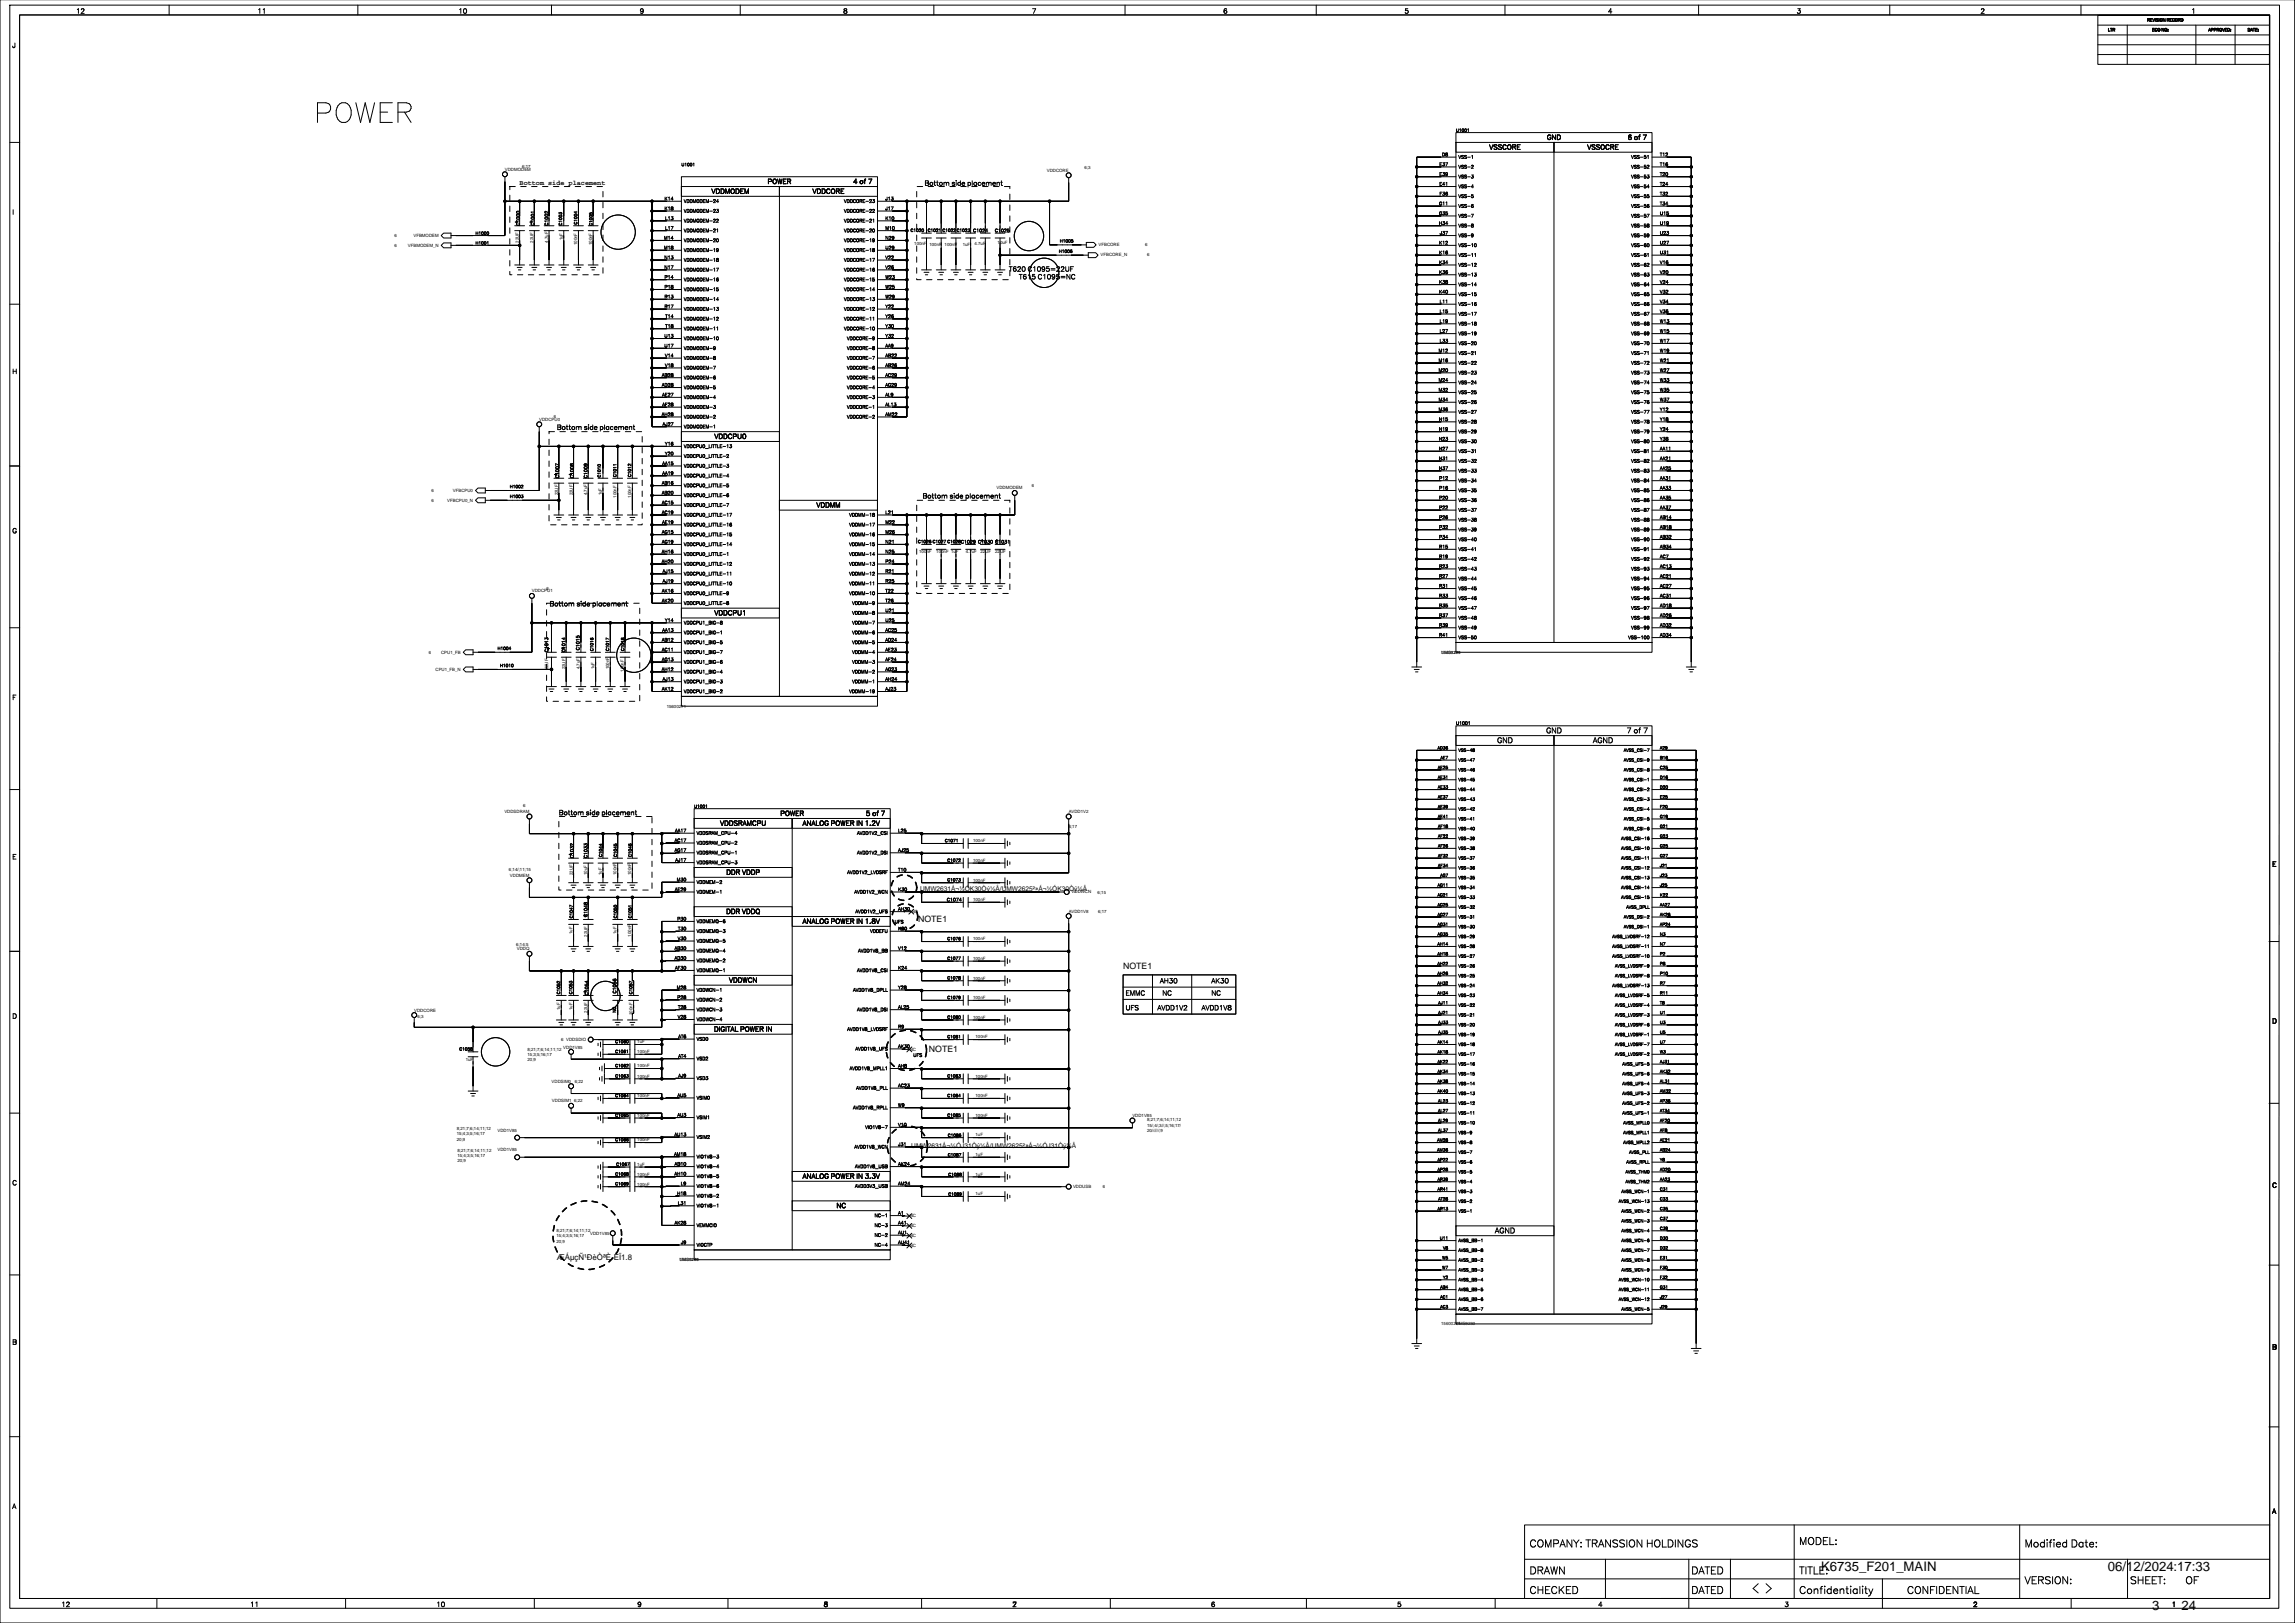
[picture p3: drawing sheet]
<svg xmlns="http://www.w3.org/2000/svg" width="1189mm" height="841mm" viewBox="0 0 1189 841" stroke-linecap="round" stroke-linejoin="round" font-family="sans-serif">
<defs><g id="words">
<text font-size="15.9" x="163" y="61">POWER</text>
<g font-size="6.8">
<text x="943" y="813">K6735_F201_MAIN</text>
<text x="1092" y="814">06/12/2024:17:33</text>
<text x="1115" y="834">3</text>
<text x="1130" y="834">24</text>
</g>
<g font-size="5.6">
<text x="792" y="800">COM</text>
<text x="804" y="800">PAN</text>
<text x="815" y="800">Y: T</text>
<text x="824" y="800">RAN</text>
<text x="835" y="800">SSI</text>
<text x="843" y="800">ON</text>
<text x="853" y="800">H</text>
<text x="857" y="800">OLDI</text>
<text x="869" y="800">N</text>
<text x="872" y="800">GS</text>
<text x="932" y="799">M</text>
<text x="936" y="799">ODEL:</text>
<text x="1049" y="800">M</text>
<text x="1053" y="800">od</text>
<text x="1060" y="800">i</text>
<text x="1061" y="800">f</text>
<text x="1063" y="800">i</text>
<text x="1065" y="800">ed</text>
<text x="1073" y="800">Da</text>
<text x="1080" y="800">t</text>
<text x="1082" y="800">e:</text>
<text x="792" y="814">DRAWN</text>
<text x="876" y="814">DAT</text>
<text x="886" y="814">ED</text>
<text x="932" y="814">T</text>
<text x="935" y="814">I</text>
<text x="936" y="814">T</text>
<text x="939" y="814">LE:</text>
<text x="1049" y="819">VERSI</text>
<text x="1064" y="819">ON</text>
<text x="1072" y="819">:</text>
<text x="1103" y="819">SH</text>
<text x="1111" y="819">EET</text>
<text x="1120" y="819">:</text>
<text x="1132" y="819">OF</text>
<text x="792" y="824">CH</text>
<text x="800" y="824">ECKED</text>
<text x="876" y="824">DAT</text>
<text x="886" y="824">ED</text>
<text x="908" y="824">&lt; &gt;</text>
<text x="932" y="824">Conf</text>
<text x="945" y="824">i</text>
<text x="946" y="824">d</text>
<text x="949" y="824">ent</text>
<text x="958" y="824">i</text>
<text x="959" y="824">a</text>
<text x="963" y="824">l</text>
<text x="964" y="824">i</text>
<text x="966" y="824">t</text>
<text x="968" y="824">y</text>
<text x="988" y="824">CON</text>
<text x="999" y="824">FI</text>
<text x="1004" y="824">DEN</text>
<text x="1015" y="824">T</text>
<text x="1018" y="824">I</text>
<text x="1019" y="824">AL</text>
</g>
<g font-size="4.5">
<text x="476" y="478">NOTE1</text>
<text x="582" y="502">NOTE1</text>
<text x="481" y="545">NOTE1</text>
</g>
<text font-size="4.1" x="288" y="653">ÆÁµçÑ¹ÐèÒªÈ·ÈÏ1.8</text>
<g font-size="3.9">
<text x="801" y="379">GN</text>
<text x="806" y="379">D</text>
<text x="843" y="379">7 of</text>
<text x="851" y="379">7</text>
<text x="776" y="384">GN</text>
<text x="781" y="384">D</text>
<text x="825" y="384">AGN</text>
<text x="833" y="384">D</text>
<text x="774" y="638">AGN</text>
<text x="782" y="638">D</text>
</g>
<g font-size="3.5">
<text x="39" y="6">1</text>
<text x="42" y="6">2</text>
<text x="133" y="6">1</text>
<text x="136" y="6">1</text>
<text x="237" y="6">1</text>
<text x="240" y="6">0</text>
<text x="331" y="6">9</text>
<text x="437" y="6">8</text>
<text x="535" y="6">7</text>
<text x="634" y="6">6</text>
<text x="728" y="6">5</text>
<text x="833" y="6">4</text>
<text x="931" y="6">3</text>
<text x="1026" y="6">2</text>
<text x="1135" y="6">1</text>
<text x="6" y="24">J</text>
<text x="801" y="72">GN</text>
<text x="806" y="72">D</text>
<text x="843" y="72">6 of 7</text>
<text x="771" y="77">VSSCORE</text>
<text x="822" y="77">VSSOCRE</text>
<text x="269" y="96">Bottom side placement</text>
<text x="398" y="95">POWER</text>
<text x="442" y="95">4</text>
<text x="445" y="95">of 7</text>
<text x="479" y="95">Bottom sid</text>
<text x="498" y="95">e pl</text>
<text x="504" y="95">acement</text>
<text x="369" y="100">VDDM</text>
<text x="378" y="100">ODEM</text>
<text x="421" y="100">VDDCORE</text>
<text x="6" y="110">I</text>
<text x="523" y="140">T</text>
<text x="524" y="140">620 C1</text>
<text x="528" y="144">T</text>
<text x="530" y="144">61</text>
<text x="534" y="144">5 C1</text>
<text x="537" y="140">095=22UF</text>
<text x="542" y="144">095=N</text>
<text x="555" y="144">C</text>
<text x="6" y="193">H</text>
<text x="288" y="222">Bottom sid</text>
<text x="308" y="222">e pl</text>
<text x="314" y="222">acement</text>
<text x="370" y="227">VDDCPU0</text>
<text x="478" y="257">Bottom sid</text>
<text x="497" y="257">e pl</text>
<text x="503" y="257">acement</text>
<text x="423" y="262">VDDM</text>
<text x="433" y="262">M</text>
<text x="6" y="275">G</text>
<text x="285" y="313">Bottom sid</text>
<text x="304" y="313">e pl</text>
<text x="310" y="313">acement</text>
<text x="370" y="318">VDDCPU1</text>
<text x="6" y="362">F</text>
<text x="289" y="421">Bottom sid</text>
<text x="309" y="421">e pl</text>
<text x="315" y="421">acement</text>
<text x="404" y="422">POWER</text>
<text x="449" y="422">5 of 7</text>
<text x="373" y="427">VDDSRAM</text>
<text x="390" y="427">CPU</text>
<text x="416" y="427">AN</text>
<text x="420" y="427">ALOG POWER</text>
<text x="444" y="427">N</text>
<text x="448" y="427">1</text>
<text x="450" y="427">.2V</text>
<text x="6" y="444">E</text>
<text x="1177" y="448">E</text>
<text x="376" y="452">DDR VDDP</text>
<text x="376" y="473">DDR VDDQ</text>
<text x="416" y="478">AN</text>
<text x="420" y="478">ALOG POWER</text>
<text x="444" y="478">N</text>
<text x="448" y="478">1</text>
<text x="450" y="478">.8V</text>
<text x="378" y="508">VDDWCN</text>
<text x="601" y="509">AH</text>
<text x="605" y="509">30</text>
<text x="627" y="509">AK30</text>
<text x="583" y="515">EM</text>
<text x="588" y="515">M</text>
<text x="591" y="515">C</text>
<text x="602" y="515">N</text>
<text x="605" y="515">C</text>
<text x="627" y="515">N</text>
<text x="630" y="515">C</text>
<text x="6" y="527">D</text>
<text x="583" y="523">UFS</text>
<text x="600" y="523">AVDD1</text>
<text x="611" y="523">V2</text>
<text x="622" y="523">AVDD1</text>
<text x="634" y="523">V8</text>
<text x="370" y="534">DI</text>
<text x="373" y="534">GI</text>
<text x="377" y="534">T</text>
<text x="378" y="534">AL POWER</text>
<text x="398" y="534">N</text>
<text x="1177" y="529">D</text>
<text x="416" y="610">AN</text>
<text x="420" y="610">ALOG POWER</text>
<text x="444" y="610">N</text>
<text x="448" y="610">3.3V</text>
<text x="6" y="613">C</text>
<text x="1177" y="614">C</text>
<text x="433" y="625">N</text>
<text x="436" y="625">C</text>
<text x="6" y="696">B</text>
<text x="1177" y="698">B</text>
<text x="6" y="781">A</text>
<text x="1177" y="783">A</text>
<text x="32" y="832">1</text>
<text x="34" y="832">2</text>
<text x="130" y="832">1</text>
<text x="132" y="832">1</text>
<text x="226" y="832">1</text>
<text x="228" y="832">0</text>
<text x="330" y="832">9</text>
<text x="427" y="832">3</text>
<text x="524" y="832">7</text>
<text x="627" y="832">6</text>
<text x="724" y="832">5</text>
<text x="828" y="832">4</text>
<text x="924" y="832">3</text>
<text x="1022" y="832">2</text>
<text x="1125" y="832">1</text>
</g>
<g font-size="3.4">
<text x="477" y="462">UMW2631Á¬½ÓK30Òý½Å/UMW2625²»Á¬½ÓK30Òý½Å</text>
<text x="472" y="595">UMW2631Á¬½ÓJ31Òý½Å/UMW2625²»Á¬½ÓJ31Òý½Å</text>
</g>
<g font-size="2.5">
<text x="747" y="80">D8</text>
<text x="755" y="82">VSS-1</text>
<text x="845" y="82">VSS-51</text>
<text x="860" y="80">T12</text>
<text x="746" y="85">E37</text>
<text x="755" y="87">VSS-2</text>
<text x="845" y="87">VSS-52</text>
<text x="860" y="85">T16</text>
<text x="746" y="90">E39</text>
<text x="746" y="96">E41</text>
<text x="755" y="92">VSS-3</text>
<text x="845" y="92">VSS-53</text>
<text x="860" y="90">T20</text>
<text x="860" y="96">T24</text>
<text x="746" y="101">F36</text>
<text x="755" y="102">VSS-5</text>
<text x="755" y="97">VSS-4</text>
<text x="845" y="102">VSS-55</text>
<text x="845" y="97">VSS-54</text>
<text x="860" y="101">T32</text>
<text x="344" y="103">K14</text>
<text x="354" y="104">VDDMODEM-24</text>
<text x="437" y="104">VDDCORE-23</text>
<text x="459" y="103">J13</text>
<text x="745" y="106">G11</text>
<text x="755" y="107">VSS-6</text>
<text x="845" y="107">VSS-56</text>
<text x="860" y="106">T34</text>
<text x="344" y="108">K18</text>
<text x="345" y="113">L13</text>
<text x="354" y="110">VDDMODEM-23</text>
<text x="437" y="110">VDDCORE-22</text>
<text x="459" y="108">J17</text>
<text x="459" y="113">K10</text>
<text x="745" y="111">G35</text>
<text x="755" y="112">VSS-7</text>
<text x="845" y="112">VSS-57</text>
<text x="860" y="111">U15</text>
<text x="269" y="117" transform="rotate(-90 269 117)">C1000</text>
<text x="276" y="117" transform="rotate(-90 276 117)">C1001</text>
<text x="284" y="117" transform="rotate(-90 284 117)">C1002</text>
<text x="345" y="118">L17</text>
<text x="354" y="120">VDDMODEM-21</text>
<text x="354" y="115">VDDMODEM-22</text>
<text x="437" y="120">VDDCORE-20</text>
<text x="437" y="115">VDDCORE-21</text>
<text x="459" y="118">M10</text>
<text x="504" y="120">C1024</text>
<text x="515" y="120">C1</text>
<text x="519" y="120">025</text>
<text x="745" y="116">H34</text>
<text x="755" y="117">VSS-8</text>
<text x="845" y="117">VSS-58</text>
<text x="860" y="116">U19</text>
<text x="344" y="123">M14</text>
<text x="354" y="125">VDDMODEM-20</text>
<text x="437" y="125">VDDCORE-19</text>
<text x="459" y="123">N29</text>
<text x="746" y="121">J37</text>
<text x="755" y="122">VSS-9</text>
<text x="845" y="122">VSS-59</text>
<text x="860" y="121">U23</text>
<text x="344" y="129">M18</text>
<text x="354" y="130">VDDMODEM-19</text>
<text x="437" y="130">VDDCORE-18</text>
<text x="459" y="129">U29</text>
<text x="745" y="126">K12</text>
<text x="745" y="131">K16</text>
<text x="755" y="127">VSS-10</text>
<text x="845" y="127">VSS-60</text>
<text x="860" y="126">U27</text>
<text x="860" y="131">U31</text>
<text x="344" y="134">N13</text>
<text x="354" y="135">VDDMODEM-18</text>
<text x="437" y="135">VDDCORE-17</text>
<text x="459" y="134">V22</text>
<text x="745" y="136">K34</text>
<text x="755" y="137">VSS-12</text>
<text x="755" y="132">VSS-11</text>
<text x="845" y="137">VSS-62</text>
<text x="845" y="132">VSS-61</text>
<text x="860" y="136">V16</text>
<text x="344" y="139">N17</text>
<text x="344" y="144">P14</text>
<text x="354" y="140">VDDMODEM-17</text>
<text x="437" y="140">VDDCORE-16</text>
<text x="459" y="139">V26</text>
<text x="459" y="144">W23</text>
<text x="745" y="141">K36</text>
<text x="755" y="143">VSS-13</text>
<text x="845" y="143">VSS-63</text>
<text x="860" y="141">V20</text>
<text x="344" y="149">P18</text>
<text x="354" y="145">VDDMODEM-16</text>
<text x="437" y="145">VDDCORE-15</text>
<text x="459" y="149">W25</text>
<text x="745" y="146">K38</text>
<text x="755" y="148">VSS-14</text>
<text x="845" y="148">VSS-64</text>
<text x="860" y="146">V24</text>
<text x="344" y="154">R13</text>
<text x="354" y="155">VDDMODEM-14</text>
<text x="354" y="150">VDDMODEM-15</text>
<text x="437" y="155">VDDCORE-13</text>
<text x="437" y="150">VDDCORE-14</text>
<text x="459" y="154">W29</text>
<text x="745" y="151">K40</text>
<text x="755" y="153">VSS-15</text>
<text x="845" y="153">VSS-65</text>
<text x="860" y="151">V32</text>
<text x="344" y="159">R17</text>
<text x="354" y="160">VDDMODEM-13</text>
<text x="437" y="160">VDDCORE-12</text>
<text x="459" y="159">Y22</text>
<text x="746" y="156">L11</text>
<text x="746" y="162">L15</text>
<text x="755" y="158">VSS-16</text>
<text x="845" y="158">VSS-66</text>
<text x="860" y="156">V34</text>
<text x="860" y="162">V36</text>
<text x="345" y="164">T14</text>
<text x="354" y="165">VDDMODEM-12</text>
<text x="437" y="165">VDDCORE-11</text>
<text x="459" y="164">Y26</text>
<text x="746" y="167">L19</text>
<text x="755" y="168">VSS-18</text>
<text x="755" y="163">VSS-17</text>
<text x="845" y="168">VSS-68</text>
<text x="845" y="163">VSS-67</text>
<text x="860" y="167">W13</text>
<text x="345" y="169">T18</text>
<text x="354" y="170">VDDMODEM-11</text>
<text x="437" y="170">VDDCORE-10</text>
<text x="459" y="169">Y30</text>
<text x="746" y="172">L27</text>
<text x="755" y="173">VSS-19</text>
<text x="845" y="173">VSS-69</text>
<text x="860" y="172">W15</text>
<text x="344" y="174">U13</text>
<text x="344" y="179">U17</text>
<text x="354" y="176">VDDMODEM-10</text>
<text x="439" y="176">VDDCORE-9</text>
<text x="459" y="174">Y32</text>
<text x="459" y="179">AA9</text>
<text x="746" y="177">L33</text>
<text x="755" y="178">VSS-20</text>
<text x="845" y="178">VSS-70</text>
<text x="860" y="177">W17</text>
<text x="344" y="184">V14</text>
<text x="354" y="186">VDDMODEM-8</text>
<text x="354" y="181">VDDMODEM-9</text>
<text x="439" y="186">VDDCORE-7</text>
<text x="439" y="181">VDDCORE-8</text>
<text x="459" y="184">AB22</text>
<text x="745" y="182">M12</text>
<text x="755" y="183">VSS-21</text>
<text x="845" y="183">VSS-71</text>
<text x="860" y="182">W19</text>
<text x="344" y="189">V18</text>
<text x="354" y="191">VDDMODEM-7</text>
<text x="439" y="191">VDDCORE-6</text>
<text x="459" y="189">AB26</text>
<text x="745" y="187">M16</text>
<text x="755" y="188">VSS-22</text>
<text x="845" y="188">VSS-72</text>
<text x="860" y="187">W21</text>
<text x="343" y="195">AB28</text>
<text x="354" y="196">VDDMODEM-6</text>
<text x="439" y="196">VDDCORE-5</text>
<text x="459" y="195">AC29</text>
<text x="745" y="192">M20</text>
<text x="745" y="197">M24</text>
<text x="755" y="193">VSS-23</text>
<text x="845" y="193">VSS-73</text>
<text x="860" y="192">W27</text>
<text x="860" y="197">W33</text>
<text x="343" y="200">AD28</text>
<text x="354" y="201">VDDMODEM-5</text>
<text x="439" y="201">VDDCORE-4</text>
<text x="459" y="200">AG29</text>
<text x="745" y="202">M32</text>
<text x="755" y="203">VSS-25</text>
<text x="755" y="198">VSS-24</text>
<text x="845" y="203">VSS-75</text>
<text x="845" y="198">VSS-74</text>
<text x="860" y="202">W35</text>
<text x="343" y="205">AE27</text>
<text x="343" y="210">AF28</text>
<text x="354" y="206">VDDMODEM-4</text>
<text x="439" y="206">VDDCORE-3</text>
<text x="459" y="205">AL9</text>
<text x="459" y="210">AL13</text>
<text x="745" y="207">M34</text>
<text x="755" y="209">VSS-26</text>
<text x="845" y="209">VSS-76</text>
<text x="860" y="207">W37</text>
<text x="343" y="215">AH28</text>
<text x="354" y="211">VDDMODEM-3</text>
<text x="439" y="211">VDDCORE-1</text>
<text x="459" y="215">AM22</text>
<text x="745" y="212">M36</text>
<text x="755" y="214">VSS-27</text>
<text x="845" y="214">VSS-77</text>
<text x="860" y="212">Y12</text>
<text x="343" y="220">AJ27</text>
<text x="354" y="221">VDDMODEM-1</text>
<text x="354" y="216">VDDMODEM-2</text>
<text x="439" y="216">VDDCORE-2</text>
<text x="745" y="217">N15</text>
<text x="755" y="219">VSS-28</text>
<text x="845" y="219">VSS-78</text>
<text x="860" y="217">Y18</text>
<text x="745" y="223">N19</text>
<text x="745" y="228">N23</text>
<text x="755" y="224">VSS-29</text>
<text x="845" y="224">VSS-79</text>
<text x="860" y="223">Y24</text>
<text x="860" y="228">Y38</text>
<text x="344" y="230">Y16</text>
<text x="354" y="231">VDDCPU0_LITTLE-13</text>
<text x="745" y="233">N27</text>
<text x="755" y="234">VSS-31</text>
<text x="755" y="229">VSS-30</text>
<text x="845" y="234">VSS-81</text>
<text x="845" y="229">VSS-80</text>
<text x="860" y="233">AA11</text>
<text x="344" y="235">Y20</text>
<text x="354" y="236">VDDCPU0_LITTLE-2</text>
<text x="745" y="238">N31</text>
<text x="755" y="239">VSS-32</text>
<text x="845" y="239">VSS-82</text>
<text x="860" y="238">AA21</text>
<text x="343" y="240">AA15</text>
<text x="343" y="245">AA19</text>
<text x="354" y="242">VDDCPU0_LITTLE-3</text>
<text x="745" y="243">N37</text>
<text x="755" y="244">VSS-33</text>
<text x="845" y="244">VSS-83</text>
<text x="860" y="243">AA25</text>
<text x="289" y="248" transform="rotate(-90 289 248)">C1007</text>
<text x="297" y="248" transform="rotate(-90 297 248)">C1008</text>
<text x="304" y="248" transform="rotate(-90 304 248)">C1009</text>
<text x="343" y="250">AB16</text>
<text x="354" y="252">VDDCPU0_LITTLE-5</text>
<text x="354" y="247">VDDCPU0_LITTLE-4</text>
<text x="745" y="248">P12</text>
<text x="755" y="249">VSS-34</text>
<text x="845" y="249">VSS-84</text>
<text x="860" y="248">AA31</text>
<text x="343" y="256">AB20</text>
<text x="354" y="257">VDDCPU0_LITTLE-6</text>
<text x="745" y="253">P16</text>
<text x="755" y="254">VSS-35</text>
<text x="845" y="254">VSS-85</text>
<text x="860" y="253">AA33</text>
<text x="343" y="261">AC15</text>
<text x="354" y="262">VDDCPU0_LITTLE-7</text>
<text x="745" y="258">P20</text>
<text x="745" y="263">P22</text>
<text x="755" y="259">VSS-36</text>
<text x="845" y="259">VSS-86</text>
<text x="860" y="258">AA35</text>
<text x="860" y="263">AA37</text>
<text x="343" y="266">AC19</text>
<text x="354" y="267">VDDCPU0_LITTLE-17</text>
<text x="440" y="267">VDDMM-18</text>
<text x="459" y="266">L21</text>
<text x="745" y="268">P26</text>
<text x="755" y="269">VSS-38</text>
<text x="755" y="264">VSS-37</text>
<text x="845" y="269">VSS-88</text>
<text x="845" y="264">VSS-87</text>
<text x="860" y="268">AB14</text>
<text x="343" y="276">AG15</text>
<text x="343" y="271">AE19</text>
<text x="354" y="272">VDDCPU0_LITTLE-16</text>
<text x="440" y="272">VDDMM-17</text>
<text x="459" y="271">M22</text>
<text x="459" y="276">M26</text>
<text x="745" y="273">P32</text>
<text x="755" y="275">VSS-39</text>
<text x="845" y="275">VSS-89</text>
<text x="860" y="273">AB18</text>
<text x="343" y="281">AG19</text>
<text x="354" y="277">VDDCPU0_LITTLE-15</text>
<text x="440" y="277">VDDMM-16</text>
<text x="459" y="281">N21</text>
<text x="498" y="281">C1029 C1030 C1</text>
<text x="519" y="281">031</text>
<text x="745" y="278">P34</text>
<text x="755" y="280">VSS-40</text>
<text x="845" y="280">VSS-90</text>
<text x="860" y="278">AB32</text>
<text x="343" y="286">AH16</text>
<text x="354" y="287">VDDCPU0_LITTLE-1</text>
<text x="354" y="282">VDDCPU0_LITTLE-14</text>
<text x="440" y="287">VDDMM-14</text>
<text x="440" y="282">VDDMM-15</text>
<text x="459" y="286">N25</text>
<text x="745" y="283">R15</text>
<text x="755" y="285">VSS-41</text>
<text x="845" y="285">VSS-91</text>
<text x="860" y="283">AB34</text>
<text x="343" y="291">AH20</text>
<text x="354" y="292">VDDCPU0_LITTLE-12</text>
<text x="440" y="292">VDDMM-13</text>
<text x="459" y="291">P24</text>
<text x="745" y="289">R19</text>
<text x="745" y="294">R23</text>
<text x="755" y="290">VSS-42</text>
<text x="845" y="290">VSS-92</text>
<text x="860" y="289">AC7</text>
<text x="860" y="294">AC13</text>
<text x="343" y="296">AJ15</text>
<text x="354" y="297">VDDCPU0_LITTLE-11</text>
<text x="440" y="297">VDDMM-12</text>
<text x="459" y="296">R21</text>
<text x="745" y="299">R27</text>
<text x="755" y="300">VSS-44</text>
<text x="755" y="295">VSS-43</text>
<text x="845" y="300">VSS-94</text>
<text x="845" y="295">VSS-93</text>
<text x="860" y="299">AC21</text>
<text x="343" y="301">AJ19</text>
<text x="354" y="303">VDDCPU0_LITTLE-10</text>
<text x="440" y="303">VDDMM-11</text>
<text x="459" y="301">R25</text>
<text x="745" y="304">R31</text>
<text x="755" y="305">VSS-45</text>
<text x="845" y="305">VSS-95</text>
<text x="860" y="304">AC27</text>
<text x="343" y="306">AK16</text>
<text x="343" y="311">AK20</text>
<text x="354" y="308">VDDCPU0_LITTLE-9</text>
<text x="440" y="308">VDDMM-10</text>
<text x="459" y="306">T22</text>
<text x="459" y="311">T26</text>
<text x="745" y="309">R33</text>
<text x="755" y="310">VSS-46</text>
<text x="845" y="310">VSS-96</text>
<text x="860" y="309">AC31</text>
<text x="354" y="313">VDDCPU0_LITTLE-8</text>
<text x="441" y="318">VDDMM-8</text>
<text x="441" y="313">VDDMM-9</text>
<text x="459" y="316">U21</text>
<text x="745" y="314">R35</text>
<text x="755" y="315">VSS-47</text>
<text x="845" y="315">VSS-97</text>
<text x="860" y="314">AD18</text>
<text x="344" y="322">Y14</text>
<text x="354" y="323">VDDCPU1_BIG-8</text>
<text x="441" y="323">VDDMM-7</text>
<text x="459" y="322">U25</text>
<text x="745" y="319">R37</text>
<text x="755" y="320">VSS-48</text>
<text x="845" y="320">VSS-98</text>
<text x="860" y="319">AD26</text>
<text x="343" y="327">AA13</text>
<text x="354" y="328">VDDCPU1_BIG-1</text>
<text x="441" y="328">VDDMM-6</text>
<text x="459" y="327">AC25</text>
<text x="745" y="324">R39</text>
<text x="745" y="329">R41</text>
<text x="755" y="325">VSS-49</text>
<text x="845" y="325">VSS-99</text>
<text x="860" y="324">AD32</text>
<text x="860" y="329">AD34</text>
<text x="343" y="332">AB12</text>
<text x="354" y="333">VDDCPU1_BIG-5</text>
<text x="441" y="333">VDDMM-5</text>
<text x="459" y="332">AD24</text>
<text x="755" y="330">VSS-50</text>
<text x="843" y="330">VSS-100</text>
<text x="284" y="338" transform="rotate(-90 284 338)">C1013</text>
<text x="292" y="338" transform="rotate(-90 292 338)">C1014</text>
<text x="300" y="337" transform="rotate(-90 300 337)">C1015</text>
<text x="343" y="337">AC11</text>
<text x="343" y="342">AG13</text>
<text x="354" y="338">VDDCPU1_BIG-7</text>
<text x="441" y="338">VDDMM-4</text>
<text x="459" y="337">AE23</text>
<text x="459" y="342">AF24</text>
<text x="343" y="347">AH12</text>
<text x="354" y="343">VDDCPU1_BIG-6</text>
<text x="441" y="343">VDDMM-3</text>
<text x="459" y="347">AG23</text>
<text x="343" y="352">AJ13</text>
<text x="354" y="353">VDDCPU1_BIG-3</text>
<text x="354" y="348">VDDCPU1_BIG-4</text>
<text x="441" y="353">VDDMM-1</text>
<text x="441" y="348">VDDMM-2</text>
<text x="459" y="352">AH24</text>
<text x="343" y="357">AK12</text>
<text x="354" y="358">VDDCPU1_BIG-2</text>
<text x="440" y="358">VDDMM-19</text>
<text x="459" y="357">AJ23</text>
<text x="350" y="430">AA17</text>
<text x="361" y="432">VDDSRAM_CPU-4</text>
<text x="444" y="432">AVDD1V2_CSI</text>
<text x="465" y="430">L25</text>
<text x="349" y="436">AC17</text>
<text x="361" y="437">VDDSRAM_CPU-2</text>
<text x="349" y="441">AG17</text>
<text x="361" y="442">VDDSRAM_CPU-1</text>
<text x="444" y="442">AVDD1V2_DSI</text>
<text x="465" y="441">AJ25</text>
<text x="297" y="445" transform="rotate(-90 297 445)">C1032</text>
<text x="304" y="445" transform="rotate(-90 304 445)">C1033</text>
<text x="350" y="446">AJ17</text>
<text x="361" y="447">VDDSRAM_CPU-3</text>
<text x="351" y="456">M30</text>
<text x="439" y="452">AVDD1V2_LVDSRF</text>
<text x="465" y="451">T10</text>
<text x="350" y="461">AE29</text>
<text x="361" y="457">VDDMEM-2</text>
<text x="465" y="461">K30</text>
<text x="361" y="462">VDDMEM-1</text>
<text x="443" y="462">AVDD1V2_WCN</text>
<text x="490" y="466">C1074</text>
<text x="443" y="472">AVDD1V2_UFS</text>
<text x="465" y="471">AH30</text>
<text x="304" y="475" transform="rotate(-90 304 475)">C1048</text>
<text x="351" y="476">P30</text>
<text x="361" y="477">VDDMEMQ-6</text>
<text x="463" y="478">UFS</text>
<text x="351" y="481">T30</text>
<text x="361" y="483">VDDMEMQ-3</text>
<text x="451" y="483">VDDEFU</text>
<text x="465" y="481">K20</text>
<text x="349" y="491">AB30</text>
<text x="351" y="486">V30</text>
<text x="361" y="488">VDDMEMQ-5</text>
<text x="465" y="491">V12</text>
<text x="349" y="497">AD30</text>
<text x="361" y="498">VDDMEMQ-2</text>
<text x="361" y="493">VDDMEMQ-4</text>
<text x="444" y="493">AVDD1V8_BB</text>
<text x="350" y="502">AF30</text>
<text x="361" y="503">VDDMEMQ-1</text>
<text x="444" y="503">AVDD1V8_CSI</text>
<text x="465" y="502">K24</text>
<text x="304" y="516" transform="rotate(-90 304 516)">C1054</text>
<text x="319" y="515" transform="rotate(-90 319 515)">C1056</text>
<text x="351" y="512">M28</text>
<text x="361" y="513">VDDWCN-1</text>
<text x="442" y="513">AVDD1V8_DPLL</text>
<text x="465" y="512">Y28</text>
<text x="351" y="517">P28</text>
<text x="351" y="522">T28</text>
<text x="361" y="518">VDDWCN-2</text>
<text x="465" y="522">AL25</text>
<text x="351" y="527">V28</text>
<text x="361" y="523">VDDWCN-3</text>
<text x="444" y="523">AVDD1V8_DSI</text>
<text x="361" y="528">VDDWCN-4</text>
<text x="439" y="533">AVDD1V8_LVDSRF</text>
<text x="465" y="532">R9</text>
<text x="351" y="537">AT6</text>
<text x="361" y="538">VSD0</text>
<text x="443" y="543">AVDD1V8_UFS</text>
<text x="465" y="542">AK30</text>
<text x="351" y="547">AT4</text>
<text x="361" y="549">VSD2</text>
<text x="473" y="547">UFS</text>
<text x="351" y="557">AJ9</text>
<text x="440" y="554">AVDD1V8_MPLL1</text>
<text x="465" y="552">AH8</text>
<text x="361" y="559">VSD3</text>
<text x="443" y="564">AVDD1V8_PLL</text>
<text x="465" y="563">AC23</text>
<text x="351" y="568">AU5</text>
<text x="361" y="569">VSIM0</text>
<text x="442" y="574">AVDD1V8_RPLL</text>
<text x="465" y="573">W9</text>
<text x="351" y="578">AU3</text>
<text x="361" y="579">VSIM1</text>
<text x="349" y="588">AU13</text>
<text x="448" y="584">VIO1V8-7</text>
<text x="465" y="583">V10</text>
<text x="361" y="589">VSIM2</text>
<text x="465" y="593">J31</text>
<text x="349" y="598">AM18</text>
<text x="361" y="599">VIO1V8-3</text>
<text x="443" y="594">AVDD1V8_WCN</text>
<text x="349" y="603">AB10</text>
<text x="361" y="604">VIO1V8-4</text>
<text x="443" y="604">AVDD1V8_USB</text>
<text x="465" y="603">AK24</text>
<text x="349" y="608">AH10</text>
<text x="361" y="610">VIO1V8-5</text>
<text x="353" y="613">L9</text>
<text x="361" y="615">VIO1V8-6</text>
<text x="443" y="615">AVDD3V3_USB</text>
<text x="465" y="613">AM24</text>
<text x="351" y="618">H18</text>
<text x="351" y="623">L31</text>
<text x="361" y="620">VIO1V8-2</text>
<text x="361" y="625">VIO1V8-1</text>
<text x="453" y="630">NC-1</text>
<text x="465" y="629">A1</text>
<text x="349" y="634">AK28</text>
<text x="361" y="635">VEMMCIO</text>
<text x="453" y="635">NC-3</text>
<text x="465" y="634">A41</text>
<text x="453" y="640">NC-2</text>
<text x="465" y="639">AU1</text>
<text x="353" y="644">J9</text>
<text x="361" y="645">VIOCTP</text>
<text x="453" y="645">NC-4</text>
<text x="465" y="644">AU41</text>
</g>
<g font-size="2.3">
<text x="262" y="88">VDDMODEM</text>
<text x="270" y="87">6;17</text>
<text x="542" y="89">VDDCORE</text>
<text x="562" y="88">6;3</text>
<text x="204" y="123">6</text>
<text x="214" y="123">VFBMODEM</text>
<text x="269" y="126" transform="rotate(-90 269 126)">22UF</text>
<text x="276" y="126" transform="rotate(-90 276 126)">22UF</text>
<text x="284" y="126" transform="rotate(-90 284 126)">4.7uF</text>
<text x="292" y="125" transform="rotate(-90 292 125)">1uF</text>
<text x="204" y="128">6</text>
<text x="211" y="128">VFBMODEM_N</text>
<text x="299" y="127" transform="rotate(-90 299 127)">100nF</text>
<text x="307" y="127" transform="rotate(-90 307 127)">100nF</text>
<text x="474" y="127">100nF</text>
<text x="481" y="127">100nF</text>
<text x="489" y="128">100nF</text>
<text x="499" y="127">1uF</text>
<text x="505" y="127">4.7uF</text>
<text x="517" y="126">10uF</text>
<text x="569" y="128">VFBCORE</text>
<text x="593" y="128">6</text>
<text x="570" y="133">VFBCORE_N</text>
<text x="594" y="133">6</text>
<text x="279" y="218">VDDCPU0</text>
<text x="287" y="217">6</text>
<text x="223" y="255">6</text>
<text x="235" y="255">VFBCPU0</text>
<text x="289" y="257" transform="rotate(-90 289 257)">22UF</text>
<text x="297" y="257" transform="rotate(-90 297 257)">22UF</text>
<text x="304" y="257" transform="rotate(-90 304 257)">4.7uF</text>
<text x="312" y="257" transform="rotate(-90 312 257)">1uF</text>
<text x="319" y="258" transform="rotate(-90 319 258)">100nF</text>
<text x="327" y="258" transform="rotate(-90 327 258)">100nF</text>
<text x="516" y="253">VDDMODEM</text>
<text x="535" y="252">6</text>
<text x="223" y="260">6</text>
<text x="232" y="260">VFBCPU0_N</text>
<text x="476" y="286">100nF</text>
<text x="485" y="286">100nF 1uF</text>
<text x="500" y="286">4.7uF</text>
<text x="508" y="287">22UF</text>
<text x="516" y="287">22UF</text>
<text x="283" y="306">6</text>
<text x="276" y="307">VDDCPU1</text>
<text x="222" y="339">6</text>
<text x="229" y="339">CPU1_FB</text>
<text x="747" y="339">UMS9230</text>
<text x="747" y="339">15600271</text>
<text x="226" y="347">CPU1_FB_N</text>
<text x="284" y="347" transform="rotate(-90 284 347)">22UF</text>
<text x="293" y="347" transform="rotate(-90 293 347)">22UF</text>
<text x="300" y="347" transform="rotate(-90 300 347)">4.7uF</text>
<text x="308" y="347" transform="rotate(-90 308 347)">1uF</text>
<text x="316" y="347" transform="rotate(-90 316 347)">100nF</text>
<text x="323" y="348" transform="rotate(-90 323 348)">100nF</text>
<text x="345" y="366">15600271</text>
<text x="271" y="418">6</text>
<text x="261" y="421">VDDSDRAM</text>
<text x="554" y="421">AVDD1V2</text>
<text x="554" y="429">6;17</text>
<text x="504" y="436">100nF</text>
<text x="504" y="446">100nF</text>
<text x="264" y="451">6;14/;11;15</text>
<text x="264" y="454">VDDMEM</text>
<text x="297" y="453" transform="rotate(-90 297 453)">22UF</text>
<text x="304" y="453" transform="rotate(-90 304 453)">10uF</text>
<text x="312" y="453" transform="rotate(-90 312 453)">1uF</text>
<text x="319" y="453" transform="rotate(-90 319 453)">100nF</text>
<text x="327" y="453" transform="rotate(-90 327 453)">100nF</text>
<text x="504" y="457">100nF</text>
<text x="504" y="467">100nF</text>
<text x="555" y="463">VDDWCN</text>
<text x="569" y="463">6;15</text>
<text x="472" y="473">NC</text>
<text x="554" y="473">AVDD1V8</text>
<text x="569" y="473">6;17</text>
<text x="297" y="484" transform="rotate(-90 297 484)">1uF</text>
<text x="304" y="485" transform="rotate(-90 304 485)">22UF</text>
<text x="319" y="484" transform="rotate(-90 319 484)">1uF</text>
<text x="327" y="485" transform="rotate(-90 327 485)">100nF</text>
<text x="267" y="490">6;14;5</text>
<text x="504" y="487">100nF</text>
<text x="268" y="492">VDDQ</text>
<text x="504" y="497">100nF</text>
<text x="504" y="507">100nF</text>
<text x="504" y="518">100nF</text>
<text x="215" y="524">VDDCORE</text>
<text x="216" y="527">6;3</text>
<text x="290" y="523" transform="rotate(-90 290 523)">1uF</text>
<text x="297" y="523" transform="rotate(-90 297 523)">1uF</text>
<text x="304" y="525" transform="rotate(-90 304 525)">22UF</text>
<text x="328" y="526" transform="rotate(-90 328 526)">100nF</text>
<text x="504" y="528">100nF</text>
<text x="291" y="539">6 VDDSDIO</text>
<text x="505" y="538">100nF</text>
<text x="273" y="544">8;21;7;6;14;11;12</text>
<text x="292" y="543">VDD1V85</text>
<text x="330" y="540">1uF</text>
<text x="330" y="546">100nF</text>
<text x="471" y="544">NC</text>
<text x="241" y="549">1uF</text>
<text x="273" y="547">15;3;5;16;17</text>
<text x="273" y="550">20;9</text>
<text x="330" y="553">100nF</text>
<text x="286" y="561">VDDSIM0</text>
<text x="298" y="561">6;22</text>
<text x="330" y="558">100nF</text>
<text x="505" y="558">100nF</text>
<text x="330" y="568">100nF</text>
<text x="505" y="568">100nF</text>
<text x="286" y="571">VDDSIM1</text>
<text x="297" y="571">6;22</text>
<text x="330" y="579">100nF</text>
<text x="505" y="579">100nF</text>
<text x="587" y="579">VDD1V85</text>
<text x="594" y="581">8;21;7;6;14;11;12</text>
<text x="237" y="585">8;21;7;6;14;11;12</text>
<text x="258" y="586">VDD1V85</text>
<text x="594" y="584">15/;4/;3//;5;16;17/</text>
<text x="594" y="586">20//////;9</text>
<text x="237" y="588">15;4;3;5;16;17</text>
<text x="237" y="591">20;9</text>
<text x="330" y="591">100nF</text>
<text x="505" y="589">1uF</text>
<text x="237" y="597">8;21;7;6;14;11;12</text>
<text x="237" y="599">15;4;3;5;16;17</text>
<text x="258" y="596">VDD1V85</text>
<text x="505" y="599">1uF</text>
<text x="237" y="602">20;9</text>
<text x="330" y="604">1uF</text>
<text x="330" y="609">100nF</text>
<text x="505" y="609">1uF</text>
<text x="330" y="614">100nF</text>
<text x="556" y="615">VDDUSB</text>
<text x="571" y="615">6</text>
<text x="505" y="619">1uF</text>
<text x="471" y="631">NC</text>
<text x="471" y="636">NC</text>
<text x="288" y="638">8;21;7;6;14;11;12</text>
<text x="288" y="641">15;4;3;5;16;17</text>
<text x="306" y="640">VDD1V85</text>
<text x="471" y="641">NC</text>
<text x="288" y="644">20;9</text>
<text x="471" y="646">NC</text>
<text x="352" y="653">UMS9230</text>
<text x="352" y="653">15600271</text>
<text x="747" y="686">15600271</text>
<text x="754" y="686">UMS9230</text>
</g>
<g font-size="2.1">
<text x="1112" y="11">REVISION RECORD</text>
<text x="1092" y="16">LTR</text>
<text x="1115" y="16">ECO NO:</text>
<text x="1144" y="16">APPROVED:</text>
<text x="1164" y="16">DATE:</text>
<text x="754" y="68">U1001</text>
<text x="353" y="86">U1001</text>
<text x="267" y="115">+</text>
<text x="274" y="115">+</text>
<text x="291" y="117" transform="rotate(-90 291 117)">C1003</text>
<text x="299" y="116" transform="rotate(-90 299 116)">C1004</text>
<text x="306" y="117" transform="rotate(-90 306 117)">C1005</text>
<text x="472" y="120">C1020</text>
<text x="481" y="120">C1021</text>
<text x="488" y="120">C1022</text>
<text x="496" y="120">C1023</text>
<text x="246" y="121">H1000</text>
<text x="549" y="125">H1005</text>
<text x="246" y="126">H1001</text>
<text x="549" y="130">H1006</text>
<text x="287" y="246">+</text>
<text x="295" y="246">+</text>
<text x="311" y="247" transform="rotate(-90 311 247)">C1010</text>
<text x="319" y="247" transform="rotate(-90 319 247)">C1011</text>
<text x="327" y="247" transform="rotate(-90 327 247)">C1012</text>
<text x="264" y="252">H1002</text>
<text x="264" y="257">H1003</text>
<text x="475" y="281">C1026 C1027 C1028</text>
<text x="508" y="280">+</text>
<text x="516" y="280">+</text>
<text x="258" y="336">H1004</text>
<text x="283" y="336">+</text>
<text x="291" y="336">+</text>
<text x="307" y="337" transform="rotate(-90 307 337)">C1016</text>
<text x="315" y="337" transform="rotate(-90 315 337)">C1017</text>
<text x="323" y="337" transform="rotate(-90 323 337)">C1018</text>
<text x="259" y="345">H1010</text>
<text x="754" y="375">U1001</text>
<text x="745" y="388">AD36</text>
<text x="755" y="389">VSS-48</text>
<text x="841" y="389">AVSS_CSI-7</text>
<text x="860" y="388">A29</text>
<text x="746" y="393">AE7</text>
<text x="755" y="394">VSS-47</text>
<text x="841" y="394">AVSS_CSI-9</text>
<text x="860" y="393">B16</text>
<text x="745" y="398">AE25</text>
<text x="755" y="399">VSS-46</text>
<text x="841" y="399">AVSS_CSI-8</text>
<text x="860" y="398">C25</text>
<text x="745" y="408">AE33</text>
<text x="745" y="403">AE31</text>
<text x="755" y="404">VSS-45</text>
<text x="841" y="404">AVSS_CSI-1</text>
<text x="860" y="408">D20</text>
<text x="860" y="403">D16</text>
<text x="745" y="413">AE37</text>
<text x="755" y="409">VSS-44</text>
<text x="841" y="409">AVSS_CSI-2</text>
<text x="860" y="413">E25</text>
<text x="360" y="418">U1001</text>
<text x="745" y="418">AE39</text>
<text x="755" y="414">VSS-43</text>
<text x="755" y="419">VSS-42</text>
<text x="841" y="414">AVSS_CSI-3</text>
<text x="841" y="419">AVSS_CSI-4</text>
<text x="860" y="418">F20</text>
<text x="745" y="423">AE41</text>
<text x="755" y="424">VSS-41</text>
<text x="841" y="424">AVSS_CSI-5</text>
<text x="860" y="423">G19</text>
<text x="745" y="428">AF18</text>
<text x="755" y="429">VSS-40</text>
<text x="841" y="429">AVSS_CSI-6</text>
<text x="860" y="428">G21</text>
<text x="489" y="436">C1071</text>
<text x="745" y="433">AF22</text>
<text x="755" y="435">VSS-39</text>
<text x="840" y="435">AVSS_CSI-16</text>
<text x="860" y="433">G23</text>
<text x="295" y="443">+</text>
<text x="312" y="444" transform="rotate(-90 312 444)">C1044</text>
<text x="319" y="444" transform="rotate(-90 319 444)">C1045</text>
<text x="327" y="444" transform="rotate(-90 327 444)">C1046</text>
<text x="745" y="444">AF32</text>
<text x="745" y="438">AF26</text>
<text x="755" y="440">VSS-38</text>
<text x="840" y="440">AVSS_CSI-10</text>
<text x="860" y="444">G27</text>
<text x="860" y="438">G25</text>
<text x="491" y="446">C1072</text>
<text x="745" y="449">AF34</text>
<text x="755" y="445">VSS-37</text>
<text x="755" y="450">VSS-36</text>
<text x="840" y="445">AVSS_CSI-11</text>
<text x="840" y="450">AVSS_CSI-12</text>
<text x="860" y="449">J21</text>
<text x="746" y="454">AG7</text>
<text x="755" y="455">VSS-35</text>
<text x="840" y="455">AVSS_CSI-13</text>
<text x="860" y="454">J23</text>
<text x="491" y="456">C1073</text>
<text x="745" y="459">AG11</text>
<text x="755" y="460">VSS-34</text>
<text x="840" y="460">AVSS_CSI-14</text>
<text x="860" y="459">J25</text>
<text x="745" y="464">AG21</text>
<text x="755" y="465">VSS-33</text>
<text x="840" y="465">AVSS_CSI-15</text>
<text x="860" y="464">K22</text>
<text x="745" y="474">AG27</text>
<text x="745" y="469">AG25</text>
<text x="755" y="470">VSS-32</text>
<text x="842" y="470">AVSS_DPLL</text>
<text x="860" y="474">AK26</text>
<text x="860" y="469">AA27</text>
<text x="296" y="476" transform="rotate(-90 296 476)">C1047</text>
<text x="302" y="475">+</text>
<text x="319" y="476" transform="rotate(-90 319 476)">C1050</text>
<text x="327" y="476" transform="rotate(-90 327 476)">C1051</text>
<text x="745" y="479">AG31</text>
<text x="755" y="475">VSS-31</text>
<text x="841" y="475">AVSS_DSI-2</text>
<text x="860" y="479">AP24</text>
<text x="745" y="484">AG35</text>
<text x="755" y="480">VSS-30</text>
<text x="755" y="485">VSS-29</text>
<text x="835" y="485">AVSS_LVDSRF-12</text>
<text x="841" y="480">AVSS_DSI-1</text>
<text x="860" y="484">N3</text>
<text x="491" y="486">C1076</text>
<text x="745" y="489">AH14</text>
<text x="755" y="490">VSS-28</text>
<text x="835" y="490">AVSS_LVDSRF-11</text>
<text x="860" y="489">N7</text>
<text x="491" y="497">C1077</text>
<text x="745" y="494">AH18</text>
<text x="755" y="496">VSS-27</text>
<text x="835" y="496">AVSS_LVDSRF-10</text>
<text x="860" y="494">P2</text>
<text x="745" y="499">AH22</text>
<text x="755" y="501">VSS-26</text>
<text x="837" y="501">AVSS_LVDSRF-9</text>
<text x="860" y="499">P8</text>
<text x="491" y="507">C1078</text>
<text x="745" y="510">AH32</text>
<text x="745" y="504">AH26</text>
<text x="755" y="506">VSS-25</text>
<text x="837" y="506">AVSS_LVDSRF-8</text>
<text x="860" y="510">R7</text>
<text x="860" y="504">P10</text>
<text x="290" y="515" transform="rotate(-90 290 515)">C1052</text>
<text x="296" y="515" transform="rotate(-90 296 515)">C1053</text>
<text x="302" y="514">+</text>
<text x="327" y="515" transform="rotate(-90 327 515)">C1057</text>
<text x="745" y="515">AH34</text>
<text x="755" y="511">VSS-24</text>
<text x="755" y="516">VSS-23</text>
<text x="835" y="511">AVSS_LVDSRF-13</text>
<text x="837" y="516">AVSS_LVDSRF-5</text>
<text x="860" y="515">R11</text>
<text x="491" y="517">C1079</text>
<text x="745" y="520">AJ11</text>
<text x="755" y="521">VSS-22</text>
<text x="837" y="521">AVSS_LVDSRF-4</text>
<text x="860" y="520">T8</text>
<text x="319" y="525" transform="rotate(-90 319 525)">NC</text>
<text x="491" y="527">C1080</text>
<text x="745" y="525">AJ21</text>
<text x="755" y="526">VSS-21</text>
<text x="837" y="526">AVSS_LVDSRF-3</text>
<text x="860" y="525">U1</text>
<text x="745" y="530">AJ33</text>
<text x="755" y="531">VSS-20</text>
<text x="837" y="531">AVSS_LVDSRF-6</text>
<text x="860" y="530">U3</text>
<text x="319" y="540">C1060</text>
<text x="491" y="537">C1081</text>
<text x="745" y="535">AJ35</text>
<text x="755" y="536">VSS-19</text>
<text x="837" y="536">AVSS_LVDSRF-1</text>
<text x="860" y="535">U5</text>
<text x="238" y="544">C1058</text>
<text x="319" y="545">C1061</text>
<text x="745" y="545">AK18</text>
<text x="745" y="540">AK14</text>
<text x="755" y="541">VSS-18</text>
<text x="837" y="541">AVSS_LVDSRF-7</text>
<text x="860" y="545">W3</text>
<text x="860" y="540">U7</text>
<text x="745" y="550">AK22</text>
<text x="755" y="546">VSS-17</text>
<text x="755" y="551">VSS-16</text>
<text x="837" y="546">AVSS_LVDSRF-2</text>
<text x="840" y="551">AVSS_UFS-5</text>
<text x="860" y="550">AJ31</text>
<text x="319" y="558">C1063</text>
<text x="319" y="552">C1062</text>
<text x="491" y="558">C1083</text>
<text x="745" y="555">AK34</text>
<text x="755" y="556">VSS-15</text>
<text x="840" y="556">AVSS_UFS-6</text>
<text x="860" y="555">AK32</text>
<text x="745" y="560">AK38</text>
<text x="755" y="562">VSS-14</text>
<text x="840" y="562">AVSS_UFS-4</text>
<text x="860" y="560">AL31</text>
<text x="319" y="568">C1064</text>
<text x="491" y="568">C1084</text>
<text x="745" y="565">AK40</text>
<text x="755" y="567">VSS-13</text>
<text x="840" y="567">AVSS_UFS-3</text>
<text x="860" y="565">AM32</text>
<text x="745" y="576">AL27</text>
<text x="745" y="570">AL23</text>
<text x="755" y="572">VSS-12</text>
<text x="840" y="572">AVSS_UFS-2</text>
<text x="860" y="576">AT34</text>
<text x="860" y="570">AP36</text>
<text x="319" y="578">C1065</text>
<text x="491" y="578">C1085</text>
<text x="745" y="581">AL29</text>
<text x="755" y="577">VSS-11</text>
<text x="755" y="582">VSS-10</text>
<text x="840" y="577">AVSS_UFS-1</text>
<text x="841" y="582">AVSS_MPLL0</text>
<text x="860" y="581">AF20</text>
<text x="745" y="586">AL37</text>
<text x="755" y="587">VSS-9</text>
<text x="841" y="587">AVSS_MPLL1</text>
<text x="860" y="586">AF8</text>
<text x="319" y="591">C1066</text>
<text x="491" y="588">C1086</text>
<text x="744" y="591">AM28</text>
<text x="755" y="592">VSS-8</text>
<text x="841" y="592">AVSS_MPLL2</text>
<text x="860" y="591">AE21</text>
<text x="491" y="598">C1087</text>
<text x="744" y="596">AM36</text>
<text x="755" y="597">VSS-7</text>
<text x="844" y="597">AVSS_PLL</text>
<text x="860" y="596">AB24</text>
<text x="319" y="603">C1067</text>
<text x="745" y="601">AP22</text>
<text x="755" y="602">VSS-6</text>
<text x="842" y="602">AVSS_RPLL</text>
<text x="860" y="601">Y8</text>
<text x="319" y="608">C1068</text>
<text x="491" y="609">C1088</text>
<text x="745" y="611">AR39</text>
<text x="745" y="606">AP28</text>
<text x="755" y="607">VSS-5</text>
<text x="842" y="607">AVSS_THM0</text>
<text x="860" y="611">AA23</text>
<text x="860" y="606">AD20</text>
<text x="319" y="613">C1069</text>
<text x="745" y="616">AR41</text>
<text x="755" y="612">VSS-4</text>
<text x="755" y="617">VSS-3</text>
<text x="840" y="617">AVSS_WCN-1</text>
<text x="842" y="612">AVSS_THM2</text>
<text x="860" y="616">C31</text>
<text x="491" y="619">C1089</text>
<text x="745" y="621">AT28</text>
<text x="755" y="622">VSS-2</text>
<text x="839" y="622">AVSS_WCN-13</text>
<text x="860" y="621">C33</text>
<text x="745" y="626">AR13</text>
<text x="755" y="628">VSS-1</text>
<text x="840" y="628">AVSS_WCN-2</text>
<text x="860" y="626">C35</text>
<text x="840" y="633">AVSS_WCN-3</text>
<text x="860" y="631">C37</text>
<text x="746" y="642">U11</text>
<text x="840" y="638">AVSS_WCN-4</text>
<text x="860" y="642">D30</text>
<text x="860" y="637">C39</text>
<text x="748" y="647">V8</text>
<text x="755" y="643">AVSS_BB-1</text>
<text x="755" y="648">AVSS_BB-8</text>
<text x="840" y="643">AVSS_WCN-6</text>
<text x="840" y="648">AVSS_WCN-7</text>
<text x="860" y="647">D32</text>
<text x="747" y="652">W5</text>
<text x="755" y="653">AVSS_BB-2</text>
<text x="840" y="653">AVSS_WCN-8</text>
<text x="860" y="652">E31</text>
<text x="747" y="657">W7</text>
<text x="755" y="658">AVSS_BB-3</text>
<text x="840" y="658">AVSS_WCN-9</text>
<text x="860" y="657">F30</text>
<text x="748" y="662">Y2</text>
<text x="755" y="663">AVSS_BB-4</text>
<text x="839" y="663">AVSS_WCN-10</text>
<text x="860" y="662">F32</text>
<text x="746" y="667">AB4</text>
<text x="755" y="668">AVSS_BB-5</text>
<text x="839" y="668">AVSS_WCN-11</text>
<text x="860" y="667">G31</text>
<text x="746" y="677">AC3</text>
<text x="746" y="672">AC1</text>
<text x="755" y="673">AVSS_BB-6</text>
<text x="839" y="673">AVSS_WCN-12</text>
<text x="860" y="677">J29</text>
<text x="860" y="672">J27</text>
<text x="755" y="678">AVSS_BB-7</text>
<text x="840" y="678">AVSS_WCN-5</text>
</g>
</g></defs>
<g fill="none" stroke="#000" stroke-width=".52">
<path d="M0 0v841h1189v-841M5 3h1176l-1 830h-1175zM10 8h1166v820h-1166zM88 3v5M185 3v5M286 3v5M383 3v5M484 3v5M583 3v5M682 3v5M780 3v5M880 3v5"/>
<path d="M979 3v5M1078 3v5M1087 8h89v25h-89zM1087 18h89M1087 13h89M1087 8h89M1102 13v20M1138 13v20M1158 13v20M1087 23h89M1087 28h89M5 74h5"/>
<path d="M754 74h51v5h-51zM754 69h102v264h-102zM805 74h51v5h-51zM805 74v259M262 94h.1M262 92v30h-28M353 92h102v269h-102zM353 97h51v5h-51zM404 97h51v5h-51zM404 97v264M554 95h.1M554 92v12h-99"/>
<path d="M734 86h20M734 92h20M734 97h20M754 81h-20v264M856 81h20v264M856 86h20M856 92h20M856 97h20M262 104h91M267 119h5M267 117h5M269 104v8"/>
<path d="M269 119v18M274 119h5M274 117h5M277 104v8M277 119v18M282 119h5M282 117h5M284 104v13M284 119v18M289 119h6M289 117h6M292 104v13"/>
<path d="M292 119v18M297 119h5M297 117h5M300 104v13M300 119v18M305 119h5M305 117h5M307 104v13M307 119v18M338 119h15M338 104v117h15M338 114h15"/>
<path d="M338 109h15M455 119h15M455 114h15M455 109h15M470 104v112h-15M480 104v17M488 104v17M495 104v17M503 104v17M510 104v17M518 104v17M544 104v23h19"/>
<path d="M734 117h20M734 102h20M734 107h20M734 112h20M856 117h20M856 102h20M856 107h20M856 112h20M229 122l1-1h4v2h-4zM229 127l1-1h4v2h-4zM234 127h35M236 122h.1"/>
<path d="M236 127h.1M267 137h5M268 139h2M269 140h1M269 135h.1M274 137h5M276 139h2M276 140h1M277 135h.1M282 137h5M283 139h3M284 140h1"/>
<path d="M284 135h.1M289 137h6M291 139h2M291 140h2M292 135h.1M297 137h5M298 139h3M299 140h1M300 135h.1M305 137h5M306 139h3M307 140h1"/>
<path d="M307 135h.1M338 140h15M338 125h15M338 130h15M338 135h15M455 140h15M455 125h15M455 130h15M455 135h15M477 123h5M477 121h5M477 140h5"/>
<path d="M480 137h.1M480 123v17M485 123h5M485 121h5M485 140h5M488 137h.1M488 123v17M493 123h5M493 121h5M493 140h5M495 137h.1M495 123v17"/>
<path d="M500 123h5M500 121h5M500 140h5M503 137h.1M503 123v17M508 123h5M508 121h5M508 140h5M510 137h.1M510 123v17M516 123h5M516 121h5"/>
<path d="M516 140h5M518 137h.1M518 123v17M518 132h46M560 127h.1M561 132h.1M563 126h4l1 1-1 1h-4zM564 131h4l1 1-1 1h-4zM734 137h20M734 122h20M734 127h20M734 132h20"/>
<path d="M856 137h20M856 122h20M856 127h20M856 132h20M5 158h5M338 155h15M338 150h15M338 145h15M455 155h15M455 150h15M455 145h15M479 141h2"/>
<path d="M479 142h2M486 141h3M487 142h1M494 141h2M495 142h1M502 141h2M502 142h1M509 141h3M510 142h1M517 141h2M517 142h2M734 142h20"/>
<path d="M734 147h20M734 152h20M734 158h20M856 142h20M856 147h20M856 152h20M856 158h20M338 175h15M338 170h15M338 165h15M338 160h15M455 175h15"/>
<path d="M455 170h15M455 165h15M455 160h15M734 163h20M734 168h20M734 173h20M734 178h20M856 163h20M856 168h20M856 173h20M856 178h20M338 196h15"/>
<path d="M338 191h15M338 185h15M338 180h15M455 196h15M455 191h15M455 185h15M455 180h15M734 183h20M734 188h20M734 193h20M734 198h20M856 183h20"/>
<path d="M856 188h20M856 193h20M856 198h20M338 216h15M338 211h15M338 206h15M338 201h15M455 211h15M455 206h15M455 201h15M734 203h20M734 208h20"/>
<path d="M734 213h20M734 219h20M856 203h20M856 208h20M856 213h20M856 219h20M279 224h.1M279 221v33h-28M279 231h74M289 231v12M297 231v12M305 231v17"/>
<path d="M312 231v17M320 231v17M328 231v17M338 231v81h15M338 236h15M353 224h51v5h-51zM734 224h20M734 229h20M734 234h20M734 239h20M856 224h20M856 229h20"/>
<path d="M856 234h20M856 239h20M5 241h5M246 254l2-1h3v2h-3zM248 258h3v2h-3l-2-1zM251 259h38M254 254h.1M254 259h.1M287 250h5M287 248h5M289 250v17M295 250h5"/>
<path d="M295 248h5M297 250v17M302 250h5M302 248h5M305 250v17M310 250h5M310 248h5M312 250v17M317 250h6M317 248h6M320 250v17M325 250h5"/>
<path d="M325 248h5M328 250v17M338 241h15M338 246h15M338 252h15M338 257h15M404 259h51v5h-51zM526 259h.1M526 257v10h-71M734 254h20M734 259h20M734 244h20"/>
<path d="M734 249h20M856 254h20M856 259h20M856 244h20M856 249h20M287 267h5M288 268h3M289 269h1M289 264h.1M295 267h5M296 268h2M296 269h2"/>
<path d="M297 264h.1M302 267h5M303 268h3M304 269h1M305 264h.1M310 267h5M311 268h3M312 269h1M312 264h.1M317 267h6M319 268h2M319 269h2"/>
<path d="M320 264h.1M325 267h5M326 268h3M327 269h1M328 264h.1M338 267h15M338 277h15M338 272h15M338 262h15M455 277h15M455 272h15M470 267v91h-15"/>
<path d="M480 267v15M488 267v15M495 267v15M503 267v15M510 267v15M518 267v15M734 269h20M734 264h20M734 274h20M734 279h20M856 269h20M856 264h20"/>
<path d="M856 274h20M856 279h20M338 282h15M338 287h15M338 297h15M338 292h15M455 282h15M455 287h15M455 297h15M455 292h15M477 285h5M477 282h5"/>
<path d="M480 300h.1M480 285v17M485 285h5M485 282h5M488 300h.1M488 285v17M493 285h5M493 282h5M495 300h.1M495 285v17M500 285h5M500 282h5"/>
<path d="M503 300h.1M503 285v17M508 285h5M508 282h5M510 300h.1M510 285v17M516 285h5M516 282h5M518 300h.1M518 285v17M734 285h20M734 300h20"/>
<path d="M734 295h20M734 290h20M856 285h20M856 300h20M856 295h20M856 290h20M276 312h.1M276 310v28h-31M338 302h15M338 307h15M353 315h51v5h-51zM455 302h15"/>
<path d="M455 307h15M455 312h15M455 318h15M477 302h5M479 304h2M479 305h2M485 302h5M486 304h3M487 305h1M493 302h5M494 304h2M495 305h1"/>
<path d="M500 302h5M502 304h2M502 305h1M508 302h5M509 304h3M510 305h1M516 302h5M517 304h2M517 305h2M734 305h20M734 315h20M734 310h20"/>
<path d="M856 305h20M856 315h20M856 310h20M5 325h5M241 337h4v2h-4l-1-1zM248 338h.1M276 323h77M283 338h5M286 323v15M291 338h5M293 323v15M298 338h5"/>
<path d="M301 323v15M306 338h5M309 323v15M314 338h5M316 323v15M321 338h5M324 323v15M338 338h15M338 323v35h15M338 333h15M338 328h15M455 338h15"/>
<path d="M455 323h15M455 333h15M455 328h15M734 330h20M734 325h20M734 320h20M754 333h102v5h-102zM856 330h20M856 325h20M856 320h20M240 347l1-2h4v3h-4zM245 347h41"/>
<path d="M248 347h.1M283 340h5M283 356h5M284 357h3M285 358h1M286 353h.1M286 340v16M291 340h5M291 356h5M292 357h3M293 358h1M293 353h.1"/>
<path d="M293 340v16M298 340h5M298 356h5M300 357h2M300 358h2M301 353h.1M301 340v16M306 340h5M306 356h5M307 357h3M308 358h1M309 353h.1"/>
<path d="M309 340v16M314 340h5M314 356h5M315 357h2M316 358h1M316 353h.1M316 340v16M321 340h5M321 356h5M323 357h2M323 358h1M324 353h.1"/>
<path d="M324 340v16M338 348h15M338 343h15M338 353h15M455 348h15M455 343h15M455 353h15M731 345h5M733 347h2M733 348h2M734 343h.1M874 345h5"/>
<path d="M875 347h2M875 348h2M876 343h.1M353 361h102v5h-102zM754 376h102v305h-102zM734 394h20M734 399h20M754 381h51v5h-51zM754 389h-20v307M805 381h51v5h-51zM805 381v300M856 389h23v309"/>
<path d="M856 394h23M856 399h23M5 409h5M360 419h101v228h-101zM734 404h20M734 409h20M734 419h20M734 414h20M856 404h23M856 409h23M856 419h23M856 414h23"/>
<path d="M274 427h.1M274 424v8h69M297 432v7M305 432v13M312 432v13M320 432v13M328 432v13M360 424h50v5h-50zM360 437h-17M360 432h-17v15h17M410 424h51v5h-51zM410 424v223"/>
<path d="M461 432h16v5h22M477 432h77M499 434v5M502 434v5M502 437h19M518 437h.1M521 434v5M522 436v2M523 436v2M554 427h.1M554 424v28h-77M734 424h20"/>
<path d="M734 429h20M734 434h20M734 439h20M856 424h23M856 429h23M856 434h23M856 439h23M274 460h.1M295 447h5M295 445h5M295 457h5M296 458h2"/>
<path d="M296 460h2M297 455h.1M297 447v10M302 447h5M302 445h5M302 457h5M303 458h3M304 460h1M305 455h.1M305 447v10M310 447h5M310 445h5"/>
<path d="M310 457h5M311 458h3M312 460h1M312 455h.1M312 447v10M317 447h6M317 445h6M317 457h6M319 458h2M319 460h2M320 455h.1M320 447v10"/>
<path d="M325 447h5M325 445h5M325 457h5M326 458h3M327 460h1M328 455h.1M328 447v10M360 457h-17v8h-69v-8M360 449h50v5h-50zM360 442h-17M461 442h16v5h22M461 452h16v5h22"/>
<path d="M477 442h77M499 445v5M499 455v5M502 447h19M502 457h19M502 445v5M502 455v5M518 457h.1M518 447h.1M521 445v5M521 455v5M522 446v2"/>
<path d="M522 456v2M523 446v2M523 457v1M734 445h20M734 460h20M734 450h20M734 455h20M856 445h23M856 460h23M856 450h23M856 455h23M295 479h5"/>
<path d="M295 476h5M297 465v11M297 479v11M302 479h5M302 476h5M305 465v11M305 479v11M317 479h6M317 476h6M320 465v11M320 479v11M325 479h5"/>
<path d="M325 476h5M328 465v11M328 479v11M360 470h50v5h-50zM360 462h-17M360 477h-17v26M410 475h51v5h-51zM461 462h90M461 472h11M471 471l2 2M473 471l-2 2M477 462v5h22"/>
<path d="M499 465v5M502 465v5M502 467h19M518 467h.1M521 465v5M522 466v3M523 467v1M549 462h.1M554 478h.1M554 476v129h-77M734 465h20M734 470h20"/>
<path d="M734 475h20M856 465h23M856 470h23M856 475h23M5 493h5M274 498h.1M274 495v8h86M295 490h5M296 491h2M296 493h2M297 488h.1M302 490h5"/>
<path d="M303 491h3M304 493h1M305 488h.1M317 490h6M319 491h2M319 493h2M320 488h.1M325 490h5M326 491h3M327 493h1M328 488h.1M360 487l-17 1"/>
<path d="M360 498h-17M360 493h-17M360 482l-17 1M461 482h16v6h22M461 493h16v5h22M477 493h77M477 483h77M499 485v5M499 495v5M502 485v5M502 495v5M502 488h19"/>
<path d="M502 498h19M518 488h.1M518 498h.1M521 485v5M521 495v5M522 486v3M522 497v2M523 487v1M523 497v1M734 490h20M734 495h20M734 480h20"/>
<path d="M734 485h20M856 490h23M856 495h23M856 480h23M856 485h23M1175 488h5M288 518h5M288 516h5M291 503v13M291 518v10M295 518h5M295 516h5"/>
<path d="M297 503v13M297 518v10M302 518h5M302 516h5M305 503v8M305 518v10M317 518h6M317 516h6M320 503v13M320 518v10M326 518h5M326 516h5"/>
<path d="M328 503v13M328 518v7v3M360 513h-17v19h-128v-5M360 505h50v5h-50zM360 518h-17M461 513h16v5h22M461 503h16v5h22M477 503h77M477 513h77M499 505v6M499 516v5M502 518h19"/>
<path d="M502 505v6M502 516v5M502 508h19M518 508h.1M518 518h.1M521 505v6M521 516v5M522 507v2M522 517v2M523 507v2M523 518v1M582 505h58v20h-58z"/>
<path d="M582 518h58M582 511h58M597 505v20M617 505v20M734 516h20M734 500h20M734 511h20M734 505h20M856 516h23M856 500h23M856 511h23M856 505h23"/>
<path d="M215 530h.1M245 532v13M288 528h5M289 530h3M290 531h1M291 526h.1M295 528h5M296 530h2M296 531h2M297 526h.1M302 528h5M303 530h3"/>
<path d="M304 531h1M305 526h.1M307 538h36M310 538h.1M311 540v2M312 538v11M317 528h6M319 530h2M319 531h2M320 526h.1M325 528h5M326 538v11"/>
<path d="M326 530h3M327 531h1M328 526h.1M329 538v11M360 531h50v5h-50zM360 538h-17v8h-14M360 528h-17M360 523h-17M461 523h16v5h22M461 533h16v5h22M477 523h77M477 533h77"/>
<path d="M499 526v5M499 536v5M502 526v5M502 536v5M502 528h19M502 538h19M518 528h.1M518 538h.1M521 526v5M521 536v5M522 527v3M522 537v3"/>
<path d="M523 528v1M523 538v1M734 531h20M734 521h20M734 526h20M734 536h20M856 531h23M856 521h23M856 526h23M856 536h23M243 547h5M243 545h5"/>
<path d="M245 547v18M296 549h.1M296 546v3h47M310 540v2M310 545v2M311 553v1M311 558v1M311 545v2M312 552v3M312 558v2M312 541h14M312 546h14"/>
<path d="M313 559h13M313 553h13M313 551v5M313 556v5M315 541h.1M315 546h.1M316 559h.1M316 553h.1M326 551v5M326 556v5M329 541h14M329 551v5"/>
<path d="M329 556v5M329 553h14M360 559h-31M360 548h-17v11M461 553h16v6h22M461 543h8M467 544h4M468 543v1M470 542l2 3M472 542l-2 3M477 554h77M499 556v5"/>
<path d="M502 559h19M502 556v5M518 559h.1M521 556v5M522 558v2M523 558v1M734 541h20M734 546h20M734 551h20M734 556h20M856 541h23M856 546h23"/>
<path d="M856 551h23M856 556h23M5 577h5M243 565h5M244 566h2M244 568h2M245 563h.1M296 577h.1M296 566h.1M296 574v3h47v2M296 564v2h47v3M310 568v2"/>
<path d="M310 578v2M311 568v2M311 578v2M312 566v5M312 577v5M312 579h14M312 569h14M315 579h.1M315 569h.1M326 566v5M326 577v5M329 566v5"/>
<path d="M329 577v5M360 579h-31M360 569h-31M461 574h16v5h22M461 564h16v5h22M477 574h77M477 564h77M499 566v5M499 577v5M502 579h19M502 569h19M502 566v5"/>
<path d="M502 577v5M518 569h.1M518 579h.1M521 566v5M521 577v5M522 568v2M522 578v2M523 568v2M523 578v2M734 566h20M734 561h20M734 571h20"/>
<path d="M734 577h20M856 566h23M856 561h23M856 571h23M856 577h23M1175 571h5M269 589h74M269 599h74M272 589h.1M272 599h.1M310 591v1M311 591v2"/>
<path d="M312 589v5M312 592h14M315 592h.1M326 589v5M329 589v5M343 599h.1M360 589h-17v3h-14M360 599h-17v36h17M461 584h16v5h22M461 594h16v5h22M477 594h77M499 587v5"/>
<path d="M499 597v5M502 587v5M502 597v5M502 589h19M502 599h19M518 589h.1M518 599h.1M521 587v5M521 597v5M522 588v3M522 598v3M523 589v1"/>
<path d="M523 599v1M587 584h.1M587 582v2h-110M734 592h20M734 582h20M734 587h20M734 597h20M856 592h23M856 582h23M856 587h23M856 597h23M310 604v1"/>
<path d="M310 609v1M310 614v1M311 603v3M311 608v3M311 613v3M312 602v15M312 610h14M312 605h14M312 615h14M315 605h.1M315 610h.1M315 615h.1"/>
<path d="M326 602v15M329 602v15M360 609l-31 1M360 604l-31 1M360 614l-31 1M360 619l-17 1M410 607h51v5h-51zM461 604h16v6h22M461 614h16v6h22M477 615h75M499 607v5M499 617v5"/>
<path d="M502 610h19M502 607v5M502 617v5M502 620h19M518 620h.1M518 610h.1M521 607v5M521 617v5M522 608v3M522 618v3M523 609v1M523 619v1"/>
<path d="M550 615h.1M734 617h20M734 612h20M734 607h20M734 602h20M856 617h23M856 612h23M856 607h23M856 602h23M360 625h-17M410 622h51v5h-51zM461 635h8"/>
<path d="M461 640h8M461 630h8M467 630h4M467 635h4M468 630h.1M468 635h.1M468 640h.1M470 629l2 2M470 634l2 2M470 639l2 2M472 629l-2 2M472 634l-2 2"/>
<path d="M472 639l-2 2M734 627h20M734 622h20M754 635h51v5h-51zM856 638h23M856 632h23M856 627h23M856 622h23M317 643h.1M317 640v5h43M360 647h101v5h-101zM461 645h8"/>
<path d="M467 640h4M467 645h4M468 645h.1M470 644l2 2M472 644l-2 2M734 648h20M734 643h20M734 653h20M734 658h20M856 648h23M856 643h23M856 653h23"/>
<path d="M856 658h23M1175 655h5M5 660h5M734 663h20M734 673h20M734 678h20M734 668h20M856 663h23M856 673h23M856 678h23M856 668h23M731 696h5"/>
<path d="M733 697h2M733 698h2M734 693h.1M754 681h102v5h-102zM876 698h5M877 700h3M879 696h.1M878 701h1M1175 739h5M5 744h5M929 790v38h-12M1046 790v38h56"/>
<path d="M1176 790h-386v38M790 818h256M790 808h386M832 808v20h-12M875 808v20h-14M896 808v20M975 818v15M1102 808v20M81 828v5M179 828v5M277 828v5M377 828v5"/>
<path d="M477 828v5M575 828v5M677 828v5M775 828v5M875 828v5M1073 828v5"/>
<circle cx="262" cy="90" r="1.3"/>
<circle cx="554" cy="91" r="1.3"/>
<circle cx="734" cy="92" r=".6"/>
<circle cx="734" cy="97" r=".6"/>
<circle cx="734" cy="86" r=".6"/>
<circle cx="876" cy="92" r=".6"/>
<circle cx="876" cy="97" r=".6"/>
<circle cx="876" cy="86" r=".6"/>
<circle cx="262" cy="104" r=".6"/>
<circle cx="269" cy="104" r=".6"/>
<circle cx="277" cy="104" r=".6"/>
<circle cx="284" cy="104" r=".6"/>
<circle cx="292" cy="104" r=".6"/>
<circle cx="300" cy="104" r=".6"/>
<circle cx="307" cy="104" r=".6"/>
<circle cx="338" cy="114" r=".6"/>
<circle cx="338" cy="119" r=".6"/>
<circle cx="338" cy="109" r=".6"/>
<circle cx="338" cy="104" r=".6"/>
<circle cx="470" cy="114" r=".6"/>
<circle cx="470" cy="119" r=".6"/>
<circle cx="470" cy="109" r=".6"/>
<circle cx="470" cy="104" r=".6"/>
<circle cx="480" cy="104" r=".6"/>
<circle cx="488" cy="104" r=".6"/>
<circle cx="495" cy="104" r=".6"/>
<circle cx="503" cy="104" r=".6"/>
<circle cx="510" cy="104" r=".6"/>
<circle cx="518" cy="104" r=".6"/>
<circle cx="544" cy="104" r=".6"/>
<circle cx="734" cy="112" r=".6"/>
<circle cx="734" cy="107" r=".6"/>
<circle cx="734" cy="117" r=".6"/>
<circle cx="734" cy="102" r=".6"/>
<circle cx="876" cy="112" r=".6"/>
<circle cx="876" cy="107" r=".6"/>
<circle cx="876" cy="117" r=".6"/>
<circle cx="876" cy="102" r=".6"/>
<circle cx="269" cy="127" r=".6"/>
<circle cx="320" cy="120" r="9"/>
<circle cx="338" cy="125" r=".6"/>
<circle cx="338" cy="140" r=".6"/>
<circle cx="338" cy="135" r=".6"/>
<circle cx="338" cy="130" r=".6"/>
<circle cx="470" cy="125" r=".6"/>
<circle cx="470" cy="140" r=".6"/>
<circle cx="470" cy="135" r=".6"/>
<circle cx="470" cy="130" r=".6"/>
<circle cx="518" cy="132" r=".6"/>
<circle cx="533" cy="122" r="8"/>
<circle cx="734" cy="127" r=".6"/>
<circle cx="734" cy="122" r=".6"/>
<circle cx="734" cy="132" r=".6"/>
<circle cx="734" cy="137" r=".6"/>
<circle cx="876" cy="127" r=".6"/>
<circle cx="876" cy="122" r=".6"/>
<circle cx="876" cy="132" r=".6"/>
<circle cx="876" cy="137" r=".6"/>
<circle cx="338" cy="150" r=".6"/>
<circle cx="338" cy="155" r=".6"/>
<circle cx="338" cy="145" r=".6"/>
<circle cx="470" cy="150" r=".6"/>
<circle cx="470" cy="155" r=".6"/>
<circle cx="470" cy="145" r=".6"/>
<circle cx="541" cy="141" r="8"/>
<circle cx="734" cy="147" r=".6"/>
<circle cx="734" cy="152" r=".6"/>
<circle cx="734" cy="158" r=".6"/>
<circle cx="734" cy="142" r=".6"/>
<circle cx="876" cy="147" r=".6"/>
<circle cx="876" cy="152" r=".6"/>
<circle cx="876" cy="158" r=".6"/>
<circle cx="876" cy="142" r=".6"/>
<circle cx="338" cy="175" r=".6"/>
<circle cx="338" cy="160" r=".6"/>
<circle cx="338" cy="165" r=".6"/>
<circle cx="338" cy="170" r=".6"/>
<circle cx="470" cy="175" r=".6"/>
<circle cx="470" cy="160" r=".6"/>
<circle cx="470" cy="165" r=".6"/>
<circle cx="470" cy="170" r=".6"/>
<circle cx="734" cy="178" r=".6"/>
<circle cx="734" cy="163" r=".6"/>
<circle cx="734" cy="168" r=".6"/>
<circle cx="734" cy="173" r=".6"/>
<circle cx="876" cy="178" r=".6"/>
<circle cx="876" cy="163" r=".6"/>
<circle cx="876" cy="168" r=".6"/>
<circle cx="876" cy="173" r=".6"/>
<circle cx="338" cy="191" r=".6"/>
<circle cx="338" cy="196" r=".6"/>
<circle cx="338" cy="180" r=".6"/>
<circle cx="338" cy="185" r=".6"/>
<circle cx="470" cy="191" r=".6"/>
<circle cx="470" cy="196" r=".6"/>
<circle cx="470" cy="180" r=".6"/>
<circle cx="470" cy="185" r=".6"/>
<circle cx="734" cy="198" r=".6"/>
<circle cx="734" cy="183" r=".6"/>
<circle cx="734" cy="188" r=".6"/>
<circle cx="734" cy="193" r=".6"/>
<circle cx="876" cy="198" r=".6"/>
<circle cx="876" cy="183" r=".6"/>
<circle cx="876" cy="188" r=".6"/>
<circle cx="876" cy="193" r=".6"/>
<circle cx="279" cy="220" r="1.3"/>
<circle cx="338" cy="211" r=".6"/>
<circle cx="338" cy="216" r=".6"/>
<circle cx="338" cy="201" r=".6"/>
<circle cx="338" cy="206" r=".6"/>
<circle cx="470" cy="211" r=".6"/>
<circle cx="470" cy="201" r=".6"/>
<circle cx="470" cy="206" r=".6"/>
<circle cx="734" cy="213" r=".6"/>
<circle cx="734" cy="219" r=".6"/>
<circle cx="734" cy="203" r=".6"/>
<circle cx="734" cy="208" r=".6"/>
<circle cx="876" cy="213" r=".6"/>
<circle cx="876" cy="219" r=".6"/>
<circle cx="876" cy="203" r=".6"/>
<circle cx="876" cy="208" r=".6"/>
<circle cx="279" cy="231" r=".6"/>
<circle cx="289" cy="231" r=".6"/>
<circle cx="297" cy="231" r=".6"/>
<circle cx="305" cy="231" r=".6"/>
<circle cx="312" cy="231" r=".6"/>
<circle cx="320" cy="231" r=".6"/>
<circle cx="328" cy="231" r=".6"/>
<circle cx="338" cy="231" r=".6"/>
<circle cx="338" cy="236" r=".6"/>
<circle cx="734" cy="239" r=".6"/>
<circle cx="734" cy="229" r=".6"/>
<circle cx="734" cy="224" r=".6"/>
<circle cx="734" cy="234" r=".6"/>
<circle cx="876" cy="239" r=".6"/>
<circle cx="876" cy="229" r=".6"/>
<circle cx="876" cy="224" r=".6"/>
<circle cx="876" cy="234" r=".6"/>
<circle cx="289" cy="259" r=".6"/>
<circle cx="338" cy="241" r=".6"/>
<circle cx="338" cy="246" r=".6"/>
<circle cx="338" cy="257" r=".6"/>
<circle cx="338" cy="252" r=".6"/>
<circle cx="526" cy="255" r="1.3"/>
<circle cx="734" cy="259" r=".6"/>
<circle cx="734" cy="254" r=".6"/>
<circle cx="734" cy="249" r=".6"/>
<circle cx="734" cy="244" r=".6"/>
<circle cx="876" cy="259" r=".6"/>
<circle cx="876" cy="254" r=".6"/>
<circle cx="876" cy="249" r=".6"/>
<circle cx="876" cy="244" r=".6"/>
<circle cx="338" cy="267" r=".6"/>
<circle cx="338" cy="272" r=".6"/>
<circle cx="338" cy="277" r=".6"/>
<circle cx="338" cy="262" r=".6"/>
<circle cx="470" cy="267" r=".6"/>
<circle cx="470" cy="272" r=".6"/>
<circle cx="470" cy="277" r=".6"/>
<circle cx="480" cy="267" r=".6"/>
<circle cx="488" cy="267" r=".6"/>
<circle cx="495" cy="267" r=".6"/>
<circle cx="503" cy="267" r=".6"/>
<circle cx="510" cy="267" r=".6"/>
<circle cx="518" cy="267" r=".6"/>
<circle cx="734" cy="269" r=".6"/>
<circle cx="734" cy="274" r=".6"/>
<circle cx="734" cy="279" r=".6"/>
<circle cx="734" cy="264" r=".6"/>
<circle cx="876" cy="269" r=".6"/>
<circle cx="876" cy="274" r=".6"/>
<circle cx="876" cy="279" r=".6"/>
<circle cx="876" cy="264" r=".6"/>
<circle cx="338" cy="282" r=".6"/>
<circle cx="338" cy="297" r=".6"/>
<circle cx="338" cy="292" r=".6"/>
<circle cx="338" cy="287" r=".6"/>
<circle cx="470" cy="282" r=".6"/>
<circle cx="470" cy="297" r=".6"/>
<circle cx="470" cy="292" r=".6"/>
<circle cx="470" cy="287" r=".6"/>
<circle cx="734" cy="290" r=".6"/>
<circle cx="734" cy="295" r=".6"/>
<circle cx="734" cy="300" r=".6"/>
<circle cx="734" cy="285" r=".6"/>
<circle cx="876" cy="290" r=".6"/>
<circle cx="876" cy="295" r=".6"/>
<circle cx="876" cy="300" r=".6"/>
<circle cx="876" cy="285" r=".6"/>
<circle cx="276" cy="309" r="1.3"/>
<circle cx="338" cy="302" r=".6"/>
<circle cx="338" cy="307" r=".6"/>
<circle cx="470" cy="302" r=".6"/>
<circle cx="470" cy="318" r=".6"/>
<circle cx="470" cy="307" r=".6"/>
<circle cx="470" cy="312" r=".6"/>
<circle cx="734" cy="305" r=".6"/>
<circle cx="734" cy="310" r=".6"/>
<circle cx="734" cy="315" r=".6"/>
<circle cx="876" cy="305" r=".6"/>
<circle cx="876" cy="310" r=".6"/>
<circle cx="876" cy="315" r=".6"/>
<circle cx="276" cy="323" r=".6"/>
<circle cx="286" cy="323" r=".6"/>
<circle cx="293" cy="323" r=".6"/>
<circle cx="301" cy="323" r=".6"/>
<circle cx="309" cy="323" r=".6"/>
<circle cx="316" cy="323" r=".6"/>
<circle cx="324" cy="323" r=".6"/>
<circle cx="328" cy="339" r="9"/>
<circle cx="338" cy="333" r=".6"/>
<circle cx="338" cy="338" r=".6"/>
<circle cx="338" cy="323" r=".6"/>
<circle cx="338" cy="328" r=".6"/>
<circle cx="470" cy="333" r=".6"/>
<circle cx="470" cy="338" r=".6"/>
<circle cx="470" cy="323" r=".6"/>
<circle cx="470" cy="328" r=".6"/>
<circle cx="734" cy="330" r=".6"/>
<circle cx="734" cy="320" r=".6"/>
<circle cx="734" cy="325" r=".6"/>
<circle cx="876" cy="330" r=".6"/>
<circle cx="876" cy="320" r=".6"/>
<circle cx="876" cy="325" r=".6"/>
<circle cx="286" cy="347" r=".6"/>
<circle cx="338" cy="343" r=".6"/>
<circle cx="338" cy="348" r=".6"/>
<circle cx="338" cy="353" r=".6"/>
<circle cx="470" cy="348" r=".6"/>
<circle cx="470" cy="343" r=".6"/>
<circle cx="470" cy="353" r=".6"/>
<circle cx="734" cy="394" r=".6"/>
<circle cx="734" cy="399" r=".6"/>
<circle cx="879" cy="394" r=".6"/>
<circle cx="879" cy="399" r=".6"/>
<circle cx="734" cy="409" r=".6"/>
<circle cx="734" cy="414" r=".6"/>
<circle cx="734" cy="419" r=".6"/>
<circle cx="734" cy="404" r=".6"/>
<circle cx="879" cy="419" r=".6"/>
<circle cx="879" cy="404" r=".6"/>
<circle cx="879" cy="409" r=".6"/>
<circle cx="879" cy="414" r=".6"/>
<circle cx="274" cy="423" r="1.3"/>
<circle cx="297" cy="432" r=".6"/>
<circle cx="305" cy="432" r=".6"/>
<circle cx="312" cy="432" r=".6"/>
<circle cx="320" cy="432" r=".6"/>
<circle cx="328" cy="432" r=".6"/>
<circle cx="343" cy="432" r=".6"/>
<circle cx="343" cy="437" r=".6"/>
<circle cx="477" cy="432" r=".6"/>
<circle cx="554" cy="432" r=".6"/>
<circle cx="554" cy="423" r="1.3"/>
<circle cx="734" cy="424" r=".6"/>
<circle cx="734" cy="439" r=".6"/>
<circle cx="734" cy="429" r=".6"/>
<circle cx="734" cy="434" r=".6"/>
<circle cx="879" cy="424" r=".6"/>
<circle cx="879" cy="439" r=".6"/>
<circle cx="879" cy="429" r=".6"/>
<circle cx="879" cy="434" r=".6"/>
<circle cx="274" cy="456" r="1.3"/>
<circle cx="343" cy="442" r=".6"/>
<circle cx="477" cy="452" r=".6"/>
<circle cx="477" cy="442" r=".6"/>
<circle cx="554" cy="442" r=".6"/>
<circle cx="734" cy="460" r=".6"/>
<circle cx="734" cy="450" r=".6"/>
<circle cx="734" cy="445" r=".6"/>
<circle cx="734" cy="455" r=".6"/>
<circle cx="879" cy="460" r=".6"/>
<circle cx="879" cy="455" r=".6"/>
<circle cx="879" cy="445" r=".6"/>
<circle cx="879" cy="450" r=".6"/>
<circle cx="297" cy="465" r=".6"/>
<circle cx="305" cy="465" r=".6"/>
<circle cx="320" cy="465" r=".6"/>
<circle cx="328" cy="465" r=".6"/>
<circle cx="343" cy="462" r=".6"/>
<circle cx="477" cy="462" r=".6"/>
<circle cx="553" cy="462" r="1.3"/>
<circle cx="554" cy="474" r="1.3"/>
<circle cx="734" cy="465" r=".6"/>
<circle cx="734" cy="475" r=".6"/>
<circle cx="734" cy="470" r=".6"/>
<circle cx="879" cy="475" r=".6"/>
<circle cx="879" cy="465" r=".6"/>
<circle cx="879" cy="470" r=".6"/>
<circle cx="274" cy="494" r="1.3"/>
<circle cx="343" cy="493" r=".6"/>
<circle cx="343" cy="498" r=".6"/>
<circle cx="343" cy="483" r=".6"/>
<circle cx="343" cy="488" r=".6"/>
<circle cx="477" cy="493" r=".6"/>
<circle cx="477" cy="483" r=".6"/>
<circle cx="554" cy="493" r=".6"/>
<circle cx="554" cy="483" r=".6"/>
<circle cx="734" cy="495" r=".6"/>
<circle cx="734" cy="485" r=".6"/>
<circle cx="734" cy="490" r=".6"/>
<circle cx="734" cy="480" r=".6"/>
<circle cx="879" cy="490" r=".6"/>
<circle cx="879" cy="480" r=".6"/>
<circle cx="879" cy="495" r=".6"/>
<circle cx="879" cy="485" r=".6"/>
<circle cx="291" cy="503" r=".6"/>
<circle cx="297" cy="503" r=".6"/>
<circle cx="305" cy="503" r=".6"/>
<circle cx="314" cy="516" r="8"/>
<circle cx="320" cy="503" r=".6"/>
<circle cx="328" cy="503" r=".6"/>
<circle cx="343" cy="518" r=".6"/>
<circle cx="343" cy="503" r=".6"/>
<circle cx="477" cy="513" r=".6"/>
<circle cx="477" cy="503" r=".6"/>
<circle cx="554" cy="513" r=".6"/>
<circle cx="554" cy="503" r=".6"/>
<circle cx="734" cy="500" r=".6"/>
<circle cx="734" cy="511" r=".6"/>
<circle cx="734" cy="505" r=".6"/>
<circle cx="734" cy="516" r=".6"/>
<circle cx="879" cy="511" r=".6"/>
<circle cx="879" cy="516" r=".6"/>
<circle cx="879" cy="500" r=".6"/>
<circle cx="879" cy="505" r=".6"/>
<circle cx="215" cy="526" r="1.3"/>
<circle cx="245" cy="532" r=".6"/>
<circle cx="306" cy="538" r="1.3"/>
<circle cx="343" cy="523" r=".6"/>
<circle cx="343" cy="528" r=".6"/>
<circle cx="343" cy="538" r=".6"/>
<circle cx="477" cy="523" r=".6"/>
<circle cx="477" cy="533" r=".6"/>
<circle cx="554" cy="523" r=".6"/>
<circle cx="554" cy="533" r=".6"/>
<circle cx="734" cy="531" r=".6"/>
<circle cx="734" cy="521" r=".6"/>
<circle cx="734" cy="536" r=".6"/>
<circle cx="734" cy="526" r=".6"/>
<circle cx="879" cy="531" r=".6"/>
<circle cx="879" cy="536" r=".6"/>
<circle cx="879" cy="521" r=".6"/>
<circle cx="879" cy="526" r=".6"/>
<circle cx="257" cy="545" r="7"/>
<circle cx="296" cy="545" r="1.3"/>
<circle cx="343" cy="559" r=".6"/>
<circle cx="343" cy="549" r=".6"/>
<circle cx="343" cy="541" r=".6"/>
<circle cx="343" cy="553" r=".6"/>
<circle cx="477" cy="554" r=".6"/>
<circle cx="554" cy="554" r=".6"/>
<circle cx="734" cy="551" r=".6"/>
<circle cx="734" cy="541" r=".6"/>
<circle cx="734" cy="556" r=".6"/>
<circle cx="734" cy="546" r=".6"/>
<circle cx="879" cy="546" r=".6"/>
<circle cx="879" cy="551" r=".6"/>
<circle cx="879" cy="541" r=".6"/>
<circle cx="879" cy="556" r=".6"/>
<circle cx="296" cy="563" r="1.3"/>
<circle cx="296" cy="573" r="1.3"/>
<circle cx="343" cy="569" r=".6"/>
<circle cx="343" cy="579" r=".6"/>
<circle cx="477" cy="564" r=".6"/>
<circle cx="477" cy="574" r=".6"/>
<circle cx="554" cy="564" r=".6"/>
<circle cx="554" cy="574" r=".6"/>
<circle cx="734" cy="577" r=".6"/>
<circle cx="734" cy="571" r=".6"/>
<circle cx="734" cy="561" r=".6"/>
<circle cx="734" cy="566" r=".6"/>
<circle cx="879" cy="566" r=".6"/>
<circle cx="879" cy="571" r=".6"/>
<circle cx="879" cy="577" r=".6"/>
<circle cx="879" cy="561" r=".6"/>
<circle cx="268" cy="589" r="1.3"/>
<circle cx="268" cy="599" r="1.3"/>
<circle cx="343" cy="599" r=".6"/>
<circle cx="343" cy="589" r=".6"/>
<circle cx="477" cy="584" r=".6"/>
<circle cx="477" cy="594" r=".6"/>
<circle cx="554" cy="594" r=".6"/>
<circle cx="587" cy="580" r="1.3"/>
<circle cx="734" cy="587" r=".6"/>
<circle cx="734" cy="592" r=".6"/>
<circle cx="734" cy="582" r=".6"/>
<circle cx="734" cy="597" r=".6"/>
<circle cx="879" cy="582" r=".6"/>
<circle cx="879" cy="592" r=".6"/>
<circle cx="879" cy="587" r=".6"/>
<circle cx="879" cy="597" r=".6"/>
<circle cx="343" cy="615" r=".6"/>
<circle cx="343" cy="620" r=".6"/>
<circle cx="343" cy="605" r=".6"/>
<circle cx="343" cy="610" r=".6"/>
<circle cx="477" cy="615" r=".6"/>
<circle cx="477" cy="605" r=".6"/>
<circle cx="554" cy="615" r="1.3"/>
<circle cx="734" cy="612" r=".6"/>
<circle cx="734" cy="617" r=".6"/>
<circle cx="734" cy="607" r=".6"/>
<circle cx="734" cy="602" r=".6"/>
<circle cx="879" cy="602" r=".6"/>
<circle cx="879" cy="607" r=".6"/>
<circle cx="879" cy="612" r=".6"/>
<circle cx="879" cy="617" r=".6"/>
<circle cx="317" cy="639" r="1.3"/>
<circle cx="343" cy="625" r=".6"/>
<circle cx="734" cy="622" r=".6"/>
<circle cx="734" cy="627" r=".6"/>
<circle cx="879" cy="638" r=".6"/>
<circle cx="879" cy="622" r=".6"/>
<circle cx="879" cy="627" r=".6"/>
<circle cx="879" cy="632" r=".6"/>
<circle cx="734" cy="648" r=".6"/>
<circle cx="734" cy="653" r=".6"/>
<circle cx="734" cy="643" r=".6"/>
<circle cx="734" cy="658" r=".6"/>
<circle cx="879" cy="658" r=".6"/>
<circle cx="879" cy="643" r=".6"/>
<circle cx="879" cy="648" r=".6"/>
<circle cx="879" cy="653" r=".6"/>
<circle cx="734" cy="678" r=".6"/>
<circle cx="734" cy="668" r=".6"/>
<circle cx="734" cy="663" r=".6"/>
<circle cx="734" cy="673" r=".6"/>
<circle cx="879" cy="673" r=".6"/>
<circle cx="879" cy="663" r=".6"/>
<circle cx="879" cy="678" r=".6"/>
<circle cx="879" cy="668" r=".6"/>
</g>
<g fill="none" stroke="#000" stroke-width=".75" stroke-dasharray="2.8 2.8">
<circle cx="468" cy="460" r="7"/>
<circle cx="469" cy="475" r="7"/>
<circle cx="470" cy="544" r="10"/>
<circle cx="470" cy="594" r="10"/>
<circle cx="304" cy="640" r="18"/>
</g>
<path d="M264 97h48v45h-48v-45M523 97h-48v48h48v-48M284 224h49v48h-49v-48M523 259h-48v48h48v-48M283 312h48v51h-48v-51M338 423h-49v38h49v-38" fill="none" stroke="#000" stroke-width=".52" stroke-dasharray="2.8 2.8"/>
<g fill="#000" stroke="#000" stroke-width=".52">
<path d="M262 94v10z" fill-rule="evenodd"/>
<path d="M554 95v9z" fill-rule="evenodd"/>
<path d="M734 81v5z" fill-rule="evenodd"/>
<path d="M734 86v6z" fill-rule="evenodd"/>
<path d="M734 97v5z" fill-rule="evenodd"/>
<path d="M734 92v5z" fill-rule="evenodd"/>
<path d="M734 86h13z" fill-rule="evenodd"/>
<path d="M734 81h13z" fill-rule="evenodd"/>
<path d="M734 92h13z" fill-rule="evenodd"/>
<path d="M734 97h13z" fill-rule="evenodd"/>
<path d="M863 86h13z" fill-rule="evenodd"/>
<path d="M863 81h13z" fill-rule="evenodd"/>
<path d="M876 81v5z" fill-rule="evenodd"/>
<path d="M876 86v6z" fill-rule="evenodd"/>
<path d="M863 92h13z" fill-rule="evenodd"/>
<path d="M876 92v5z" fill-rule="evenodd"/>
<path d="M863 97h13z" fill-rule="evenodd"/>
<path d="M876 97v5z" fill-rule="evenodd"/>
<path d="M262 104v18z" fill-rule="evenodd"/>
<path d="M269 104v8z" fill-rule="evenodd"/>
<path d="M262 104h7z" fill-rule="evenodd"/>
<path d="M277 104v8z" fill-rule="evenodd"/>
<path d="M269 104h8z" fill-rule="evenodd"/>
<path d="M277 104h7z" fill-rule="evenodd"/>
<path d="M284 104v8z" fill-rule="evenodd"/>
<path d="M292 104v8z" fill-rule="evenodd"/>
<path d="M284 104h8z" fill-rule="evenodd"/>
<path d="M300 104v8z" fill-rule="evenodd"/>
<path d="M292 104h8z" fill-rule="evenodd"/>
<path d="M307 104v8z" fill-rule="evenodd"/>
<path d="M300 104h7z" fill-rule="evenodd"/>
<path d="M338 119v6z" fill-rule="evenodd"/>
<path d="M338 114v5z" fill-rule="evenodd"/>
<path d="M338 109v5z" fill-rule="evenodd"/>
<path d="M338 104v5z" fill-rule="evenodd"/>
<path d="M307 104h31z" fill-rule="evenodd"/>
<path d="M338 114h7z" fill-rule="evenodd"/>
<path d="M338 119h7z" fill-rule="evenodd"/>
<path d="M338 109h7z" fill-rule="evenodd"/>
<path d="M338 104h7z" fill-rule="evenodd"/>
<path d="M462 109h8z" fill-rule="evenodd"/>
<path d="M462 114h8z" fill-rule="evenodd"/>
<path d="M462 119h8z" fill-rule="evenodd"/>
<path d="M470 119v6z" fill-rule="evenodd"/>
<path d="M470 114v5z" fill-rule="evenodd"/>
<path d="M470 109v5z" fill-rule="evenodd"/>
<path d="M470 104v5z" fill-rule="evenodd"/>
<path d="M462 104h8z" fill-rule="evenodd"/>
<path d="M480 104v12z" fill-rule="evenodd"/>
<path d="M470 104h10z" fill-rule="evenodd"/>
<path d="M488 104v12z" fill-rule="evenodd"/>
<path d="M480 104h8z" fill-rule="evenodd"/>
<path d="M495 104v12z" fill-rule="evenodd"/>
<path d="M488 104h7z" fill-rule="evenodd"/>
<path d="M503 104v12z" fill-rule="evenodd"/>
<path d="M495 104h8z" fill-rule="evenodd"/>
<path d="M503 104h7z" fill-rule="evenodd"/>
<path d="M510 104v12z" fill-rule="evenodd"/>
<path d="M518 104v12z" fill-rule="evenodd"/>
<path d="M510 104h8z" fill-rule="evenodd"/>
<path d="M544 104v23z" fill-rule="evenodd"/>
<path d="M518 104h26z" fill-rule="evenodd"/>
<path d="M544 104h10z" fill-rule="evenodd"/>
<path d="M734 102v5z" fill-rule="evenodd"/>
<path d="M734 107v5z" fill-rule="evenodd"/>
<path d="M734 112v5z" fill-rule="evenodd"/>
<path d="M734 117v5z" fill-rule="evenodd"/>
<path d="M734 102h13z" fill-rule="evenodd"/>
<path d="M734 107h13z" fill-rule="evenodd"/>
<path d="M734 112h13z" fill-rule="evenodd"/>
<path d="M734 117h13z" fill-rule="evenodd"/>
<path d="M863 102h13z" fill-rule="evenodd"/>
<path d="M876 102v5z" fill-rule="evenodd"/>
<path d="M863 107h13z" fill-rule="evenodd"/>
<path d="M876 107v5z" fill-rule="evenodd"/>
<path d="M863 112h13z" fill-rule="evenodd"/>
<path d="M876 112v5z" fill-rule="evenodd"/>
<path d="M863 117h13z" fill-rule="evenodd"/>
<path d="M876 117v5z" fill-rule="evenodd"/>
<path d="M236 122h9z" fill-rule="evenodd"/>
<path d="M236 127h9z" fill-rule="evenodd"/>
<path d="M253 122h9z" fill-rule="evenodd"/>
<path d="M269 125v2z" fill-rule="evenodd"/>
<path d="M269 127v8z" fill-rule="evenodd"/>
<path d="M253 127h16z" fill-rule="evenodd"/>
<path d="M277 125v10z" fill-rule="evenodd"/>
<path d="M284 125v10z" fill-rule="evenodd"/>
<path d="M292 125v10z" fill-rule="evenodd"/>
<path d="M300 125v10z" fill-rule="evenodd"/>
<path d="M307 125v10z" fill-rule="evenodd"/>
<path d="M338 140v5z" fill-rule="evenodd"/>
<path d="M338 135v5z" fill-rule="evenodd"/>
<path d="M338 130v5z" fill-rule="evenodd"/>
<path d="M338 125v5z" fill-rule="evenodd"/>
<path d="M338 125h7z" fill-rule="evenodd"/>
<path d="M338 130h7z" fill-rule="evenodd"/>
<path d="M338 135h7z" fill-rule="evenodd"/>
<path d="M338 140h7z" fill-rule="evenodd"/>
<path d="M462 135h8z" fill-rule="evenodd"/>
<path d="M462 140h8z" fill-rule="evenodd"/>
<path d="M470 140v5z" fill-rule="evenodd"/>
<path d="M470 135v5z" fill-rule="evenodd"/>
<path d="M470 130v5z" fill-rule="evenodd"/>
<path d="M462 130h8z" fill-rule="evenodd"/>
<path d="M462 125h8z" fill-rule="evenodd"/>
<path d="M470 125v5z" fill-rule="evenodd"/>
<path d="M480 128v9z" fill-rule="evenodd"/>
<path d="M488 128v9z" fill-rule="evenodd"/>
<path d="M495 128v9z" fill-rule="evenodd"/>
<path d="M503 128v9z" fill-rule="evenodd"/>
<path d="M510 128v9z" fill-rule="evenodd"/>
<path d="M518 132v5z" fill-rule="evenodd"/>
<path d="M518 128v4z" fill-rule="evenodd"/>
<path d="M518 132h29z" fill-rule="evenodd"/>
<path d="M544 127h4z" fill-rule="evenodd"/>
<path d="M555 127h5z" fill-rule="evenodd"/>
<path d="M555 132h6z" fill-rule="evenodd"/>
<path d="M734 122v5z" fill-rule="evenodd"/>
<path d="M734 127v5z" fill-rule="evenodd"/>
<path d="M734 132v5z" fill-rule="evenodd"/>
<path d="M734 137v5z" fill-rule="evenodd"/>
<path d="M734 122h13z" fill-rule="evenodd"/>
<path d="M734 132h13z" fill-rule="evenodd"/>
<path d="M734 137h13z" fill-rule="evenodd"/>
<path d="M734 127h13z" fill-rule="evenodd"/>
<path d="M863 122h13z" fill-rule="evenodd"/>
<path d="M876 122v5z" fill-rule="evenodd"/>
<path d="M863 127h13z" fill-rule="evenodd"/>
<path d="M876 127v5z" fill-rule="evenodd"/>
<path d="M863 132h13z" fill-rule="evenodd"/>
<path d="M876 132v5z" fill-rule="evenodd"/>
<path d="M863 137h13z" fill-rule="evenodd"/>
<path d="M876 137v5z" fill-rule="evenodd"/>
<path d="M338 155v5z" fill-rule="evenodd"/>
<path d="M338 150v5z" fill-rule="evenodd"/>
<path d="M338 145v5z" fill-rule="evenodd"/>
<path d="M338 155h7z" fill-rule="evenodd"/>
<path d="M338 150h7z" fill-rule="evenodd"/>
<path d="M338 145h7z" fill-rule="evenodd"/>
<path d="M462 145h8z" fill-rule="evenodd"/>
<path d="M462 150h8z" fill-rule="evenodd"/>
<path d="M470 155v5z" fill-rule="evenodd"/>
<path d="M462 155h8z" fill-rule="evenodd"/>
<path d="M470 150v5z" fill-rule="evenodd"/>
<path d="M470 145v5z" fill-rule="evenodd"/>
<path d="M734 142v5z" fill-rule="evenodd"/>
<path d="M734 147v5z" fill-rule="evenodd"/>
<path d="M734 152v6z" fill-rule="evenodd"/>
<path d="M734 158v5z" fill-rule="evenodd"/>
<path d="M734 142h13z" fill-rule="evenodd"/>
<path d="M734 147h13z" fill-rule="evenodd"/>
<path d="M734 152h13z" fill-rule="evenodd"/>
<path d="M734 158h13z" fill-rule="evenodd"/>
<path d="M863 142h13z" fill-rule="evenodd"/>
<path d="M876 142v5z" fill-rule="evenodd"/>
<path d="M863 147h13z" fill-rule="evenodd"/>
<path d="M876 147v5z" fill-rule="evenodd"/>
<path d="M863 152h13z" fill-rule="evenodd"/>
<path d="M876 152v6z" fill-rule="evenodd"/>
<path d="M863 158h13z" fill-rule="evenodd"/>
<path d="M876 158v5z" fill-rule="evenodd"/>
<path d="M338 175v5z" fill-rule="evenodd"/>
<path d="M338 170v5z" fill-rule="evenodd"/>
<path d="M338 165v5z" fill-rule="evenodd"/>
<path d="M338 160v5z" fill-rule="evenodd"/>
<path d="M338 175h7z" fill-rule="evenodd"/>
<path d="M338 170h7z" fill-rule="evenodd"/>
<path d="M338 165h7z" fill-rule="evenodd"/>
<path d="M338 160h7z" fill-rule="evenodd"/>
<path d="M462 160h8z" fill-rule="evenodd"/>
<path d="M470 175v5z" fill-rule="evenodd"/>
<path d="M462 175h8z" fill-rule="evenodd"/>
<path d="M470 170v5z" fill-rule="evenodd"/>
<path d="M462 170h8z" fill-rule="evenodd"/>
<path d="M470 165v5z" fill-rule="evenodd"/>
<path d="M462 165h8z" fill-rule="evenodd"/>
<path d="M470 160v5z" fill-rule="evenodd"/>
<path d="M734 163v5z" fill-rule="evenodd"/>
<path d="M734 168v5z" fill-rule="evenodd"/>
<path d="M734 173v5z" fill-rule="evenodd"/>
<path d="M734 178v5z" fill-rule="evenodd"/>
<path d="M734 163h13z" fill-rule="evenodd"/>
<path d="M734 168h13z" fill-rule="evenodd"/>
<path d="M734 173h13z" fill-rule="evenodd"/>
<path d="M734 178h13z" fill-rule="evenodd"/>
<path d="M863 163h13z" fill-rule="evenodd"/>
<path d="M876 163v5z" fill-rule="evenodd"/>
<path d="M863 168h13z" fill-rule="evenodd"/>
<path d="M876 168v5z" fill-rule="evenodd"/>
<path d="M863 173h13z" fill-rule="evenodd"/>
<path d="M876 173v5z" fill-rule="evenodd"/>
<path d="M863 178h13z" fill-rule="evenodd"/>
<path d="M876 178v5z" fill-rule="evenodd"/>
<path d="M338 196v5z" fill-rule="evenodd"/>
<path d="M338 191v5z" fill-rule="evenodd"/>
<path d="M338 185v6z" fill-rule="evenodd"/>
<path d="M338 180v5z" fill-rule="evenodd"/>
<path d="M338 196h7z" fill-rule="evenodd"/>
<path d="M338 191h7z" fill-rule="evenodd"/>
<path d="M338 185h7z" fill-rule="evenodd"/>
<path d="M338 180h7z" fill-rule="evenodd"/>
<path d="M470 196v5z" fill-rule="evenodd"/>
<path d="M462 196h8z" fill-rule="evenodd"/>
<path d="M470 191v5z" fill-rule="evenodd"/>
<path d="M462 191h8z" fill-rule="evenodd"/>
<path d="M470 185v6z" fill-rule="evenodd"/>
<path d="M462 185h8z" fill-rule="evenodd"/>
<path d="M470 180v5z" fill-rule="evenodd"/>
<path d="M462 180h8z" fill-rule="evenodd"/>
<path d="M734 183v5z" fill-rule="evenodd"/>
<path d="M734 188v5z" fill-rule="evenodd"/>
<path d="M734 193v5z" fill-rule="evenodd"/>
<path d="M734 198v5z" fill-rule="evenodd"/>
<path d="M734 183h13z" fill-rule="evenodd"/>
<path d="M734 188h13z" fill-rule="evenodd"/>
<path d="M734 193h13z" fill-rule="evenodd"/>
<path d="M734 198h13z" fill-rule="evenodd"/>
<path d="M863 183h13z" fill-rule="evenodd"/>
<path d="M876 183v5z" fill-rule="evenodd"/>
<path d="M863 188h13z" fill-rule="evenodd"/>
<path d="M876 188v5z" fill-rule="evenodd"/>
<path d="M863 193h13z" fill-rule="evenodd"/>
<path d="M876 193v5z" fill-rule="evenodd"/>
<path d="M863 198h13z" fill-rule="evenodd"/>
<path d="M876 198v5z" fill-rule="evenodd"/>
<path d="M338 216v5z" fill-rule="evenodd"/>
<path d="M338 211v5z" fill-rule="evenodd"/>
<path d="M338 206v5z" fill-rule="evenodd"/>
<path d="M338 201v5z" fill-rule="evenodd"/>
<path d="M338 216h7z" fill-rule="evenodd"/>
<path d="M338 211h7z" fill-rule="evenodd"/>
<path d="M338 206h7z" fill-rule="evenodd"/>
<path d="M338 201h7z" fill-rule="evenodd"/>
<path d="M462 206h8z" fill-rule="evenodd"/>
<path d="M462 211h8z" fill-rule="evenodd"/>
<path d="M462 216h8z" fill-rule="evenodd"/>
<path d="M470 211v5z" fill-rule="evenodd"/>
<path d="M470 206v5z" fill-rule="evenodd"/>
<path d="M470 201v5z" fill-rule="evenodd"/>
<path d="M462 201h8z" fill-rule="evenodd"/>
<path d="M734 203v5z" fill-rule="evenodd"/>
<path d="M734 208v5z" fill-rule="evenodd"/>
<path d="M734 213v6z" fill-rule="evenodd"/>
<path d="M734 219v5z" fill-rule="evenodd"/>
<path d="M734 203h13z" fill-rule="evenodd"/>
<path d="M734 208h13z" fill-rule="evenodd"/>
<path d="M734 213h13z" fill-rule="evenodd"/>
<path d="M734 219h13z" fill-rule="evenodd"/>
<path d="M863 203h13z" fill-rule="evenodd"/>
<path d="M876 203v5z" fill-rule="evenodd"/>
<path d="M863 208h13z" fill-rule="evenodd"/>
<path d="M876 208v5z" fill-rule="evenodd"/>
<path d="M863 213h13z" fill-rule="evenodd"/>
<path d="M876 213v6z" fill-rule="evenodd"/>
<path d="M863 219h13z" fill-rule="evenodd"/>
<path d="M876 219v5z" fill-rule="evenodd"/>
<path d="M279 224v7z" fill-rule="evenodd"/>
<path d="M279 231v23z" fill-rule="evenodd"/>
<path d="M279 231h10z" fill-rule="evenodd"/>
<path d="M289 231v12z" fill-rule="evenodd"/>
<path d="M289 231h8z" fill-rule="evenodd"/>
<path d="M297 231v12z" fill-rule="evenodd"/>
<path d="M305 231v12z" fill-rule="evenodd"/>
<path d="M297 231h8z" fill-rule="evenodd"/>
<path d="M312 231v12z" fill-rule="evenodd"/>
<path d="M305 231h7z" fill-rule="evenodd"/>
<path d="M312 231h8z" fill-rule="evenodd"/>
<path d="M320 231v12z" fill-rule="evenodd"/>
<path d="M328 231v12z" fill-rule="evenodd"/>
<path d="M320 231h8z" fill-rule="evenodd"/>
<path d="M328 231h10z" fill-rule="evenodd"/>
<path d="M338 231v5z" fill-rule="evenodd"/>
<path d="M338 236v5z" fill-rule="evenodd"/>
<path d="M338 231h7z" fill-rule="evenodd"/>
<path d="M338 236h7z" fill-rule="evenodd"/>
<path d="M338 221h7z" fill-rule="evenodd"/>
<path d="M734 224v5z" fill-rule="evenodd"/>
<path d="M734 229v5z" fill-rule="evenodd"/>
<path d="M734 234v5z" fill-rule="evenodd"/>
<path d="M734 239v5z" fill-rule="evenodd"/>
<path d="M734 224h13z" fill-rule="evenodd"/>
<path d="M734 229h13z" fill-rule="evenodd"/>
<path d="M734 234h13z" fill-rule="evenodd"/>
<path d="M734 239h13z" fill-rule="evenodd"/>
<path d="M863 224h13z" fill-rule="evenodd"/>
<path d="M876 224v5z" fill-rule="evenodd"/>
<path d="M863 229h13z" fill-rule="evenodd"/>
<path d="M876 229v5z" fill-rule="evenodd"/>
<path d="M863 234h13z" fill-rule="evenodd"/>
<path d="M876 234v5z" fill-rule="evenodd"/>
<path d="M863 239h13z" fill-rule="evenodd"/>
<path d="M876 239v5z" fill-rule="evenodd"/>
<path d="M254 254h9z" fill-rule="evenodd"/>
<path d="M254 259h9z" fill-rule="evenodd"/>
<path d="M270 254h9z" fill-rule="evenodd"/>
<path d="M289 259v5z" fill-rule="evenodd"/>
<path d="M289 255v4z" fill-rule="evenodd"/>
<path d="M270 259h19z" fill-rule="evenodd"/>
<path d="M297 255v9z" fill-rule="evenodd"/>
<path d="M305 255v9z" fill-rule="evenodd"/>
<path d="M312 255v9z" fill-rule="evenodd"/>
<path d="M320 255v9z" fill-rule="evenodd"/>
<path d="M328 255v9z" fill-rule="evenodd"/>
<path d="M338 257v5z" fill-rule="evenodd"/>
<path d="M338 252v5z" fill-rule="evenodd"/>
<path d="M338 246v6z" fill-rule="evenodd"/>
<path d="M338 241v5z" fill-rule="evenodd"/>
<path d="M338 241h7z" fill-rule="evenodd"/>
<path d="M338 246h7z" fill-rule="evenodd"/>
<path d="M338 252h7z" fill-rule="evenodd"/>
<path d="M338 257h7z" fill-rule="evenodd"/>
<path d="M526 259v8z" fill-rule="evenodd"/>
<path d="M734 244v5z" fill-rule="evenodd"/>
<path d="M734 249v5z" fill-rule="evenodd"/>
<path d="M734 254v5z" fill-rule="evenodd"/>
<path d="M734 259v5z" fill-rule="evenodd"/>
<path d="M734 244h13z" fill-rule="evenodd"/>
<path d="M734 249h13z" fill-rule="evenodd"/>
<path d="M734 254h13z" fill-rule="evenodd"/>
<path d="M734 259h13z" fill-rule="evenodd"/>
<path d="M863 244h13z" fill-rule="evenodd"/>
<path d="M876 244v5z" fill-rule="evenodd"/>
<path d="M863 249h13z" fill-rule="evenodd"/>
<path d="M876 249v5z" fill-rule="evenodd"/>
<path d="M863 254h13z" fill-rule="evenodd"/>
<path d="M876 254v5z" fill-rule="evenodd"/>
<path d="M863 259h13z" fill-rule="evenodd"/>
<path d="M876 259v5z" fill-rule="evenodd"/>
<path d="M338 277v5z" fill-rule="evenodd"/>
<path d="M338 272v5z" fill-rule="evenodd"/>
<path d="M338 267v5z" fill-rule="evenodd"/>
<path d="M338 262v5z" fill-rule="evenodd"/>
<path d="M338 277h7z" fill-rule="evenodd"/>
<path d="M338 272h7z" fill-rule="evenodd"/>
<path d="M338 267h7z" fill-rule="evenodd"/>
<path d="M338 262h7z" fill-rule="evenodd"/>
<path d="M470 277v5z" fill-rule="evenodd"/>
<path d="M462 277h8z" fill-rule="evenodd"/>
<path d="M470 272v5z" fill-rule="evenodd"/>
<path d="M462 272h8z" fill-rule="evenodd"/>
<path d="M470 267v5z" fill-rule="evenodd"/>
<path d="M462 267h8z" fill-rule="evenodd"/>
<path d="M480 267v10z" fill-rule="evenodd"/>
<path d="M470 267h10z" fill-rule="evenodd"/>
<path d="M480 267h8z" fill-rule="evenodd"/>
<path d="M488 267v10z" fill-rule="evenodd"/>
<path d="M488 267h7z" fill-rule="evenodd"/>
<path d="M495 267v10z" fill-rule="evenodd"/>
<path d="M495 267h8z" fill-rule="evenodd"/>
<path d="M503 267v10z" fill-rule="evenodd"/>
<path d="M510 267v10z" fill-rule="evenodd"/>
<path d="M503 267h7z" fill-rule="evenodd"/>
<path d="M518 267v10z" fill-rule="evenodd"/>
<path d="M510 267h8z" fill-rule="evenodd"/>
<path d="M518 267h8z" fill-rule="evenodd"/>
<path d="M734 264v5z" fill-rule="evenodd"/>
<path d="M734 269v5z" fill-rule="evenodd"/>
<path d="M734 274v5z" fill-rule="evenodd"/>
<path d="M734 279v6z" fill-rule="evenodd"/>
<path d="M734 264h13z" fill-rule="evenodd"/>
<path d="M734 269h13z" fill-rule="evenodd"/>
<path d="M734 274h13z" fill-rule="evenodd"/>
<path d="M734 279h13z" fill-rule="evenodd"/>
<path d="M863 264h13z" fill-rule="evenodd"/>
<path d="M876 264v5z" fill-rule="evenodd"/>
<path d="M863 269h13z" fill-rule="evenodd"/>
<path d="M876 269v5z" fill-rule="evenodd"/>
<path d="M863 274h13z" fill-rule="evenodd"/>
<path d="M876 274v5z" fill-rule="evenodd"/>
<path d="M863 279h13z" fill-rule="evenodd"/>
<path d="M876 279v6z" fill-rule="evenodd"/>
<path d="M338 292v5z" fill-rule="evenodd"/>
<path d="M338 287v5z" fill-rule="evenodd"/>
<path d="M338 282v5z" fill-rule="evenodd"/>
<path d="M338 297v5z" fill-rule="evenodd"/>
<path d="M338 287h7z" fill-rule="evenodd"/>
<path d="M338 297h7z" fill-rule="evenodd"/>
<path d="M338 282h7z" fill-rule="evenodd"/>
<path d="M338 292h7z" fill-rule="evenodd"/>
<path d="M462 282h8z" fill-rule="evenodd"/>
<path d="M462 287h8z" fill-rule="evenodd"/>
<path d="M470 297v5z" fill-rule="evenodd"/>
<path d="M462 297h8z" fill-rule="evenodd"/>
<path d="M470 292v5z" fill-rule="evenodd"/>
<path d="M462 292h8z" fill-rule="evenodd"/>
<path d="M470 287v5z" fill-rule="evenodd"/>
<path d="M470 282v5z" fill-rule="evenodd"/>
<path d="M480 290v10z" fill-rule="evenodd"/>
<path d="M488 290v10z" fill-rule="evenodd"/>
<path d="M495 290v10z" fill-rule="evenodd"/>
<path d="M503 290v10z" fill-rule="evenodd"/>
<path d="M510 290v10z" fill-rule="evenodd"/>
<path d="M518 290v10z" fill-rule="evenodd"/>
<path d="M734 300v5z" fill-rule="evenodd"/>
<path d="M734 295v5z" fill-rule="evenodd"/>
<path d="M734 290v5z" fill-rule="evenodd"/>
<path d="M734 285v5z" fill-rule="evenodd"/>
<path d="M734 300h13z" fill-rule="evenodd"/>
<path d="M734 295h13z" fill-rule="evenodd"/>
<path d="M734 285h13z" fill-rule="evenodd"/>
<path d="M734 290h13z" fill-rule="evenodd"/>
<path d="M876 300v5z" fill-rule="evenodd"/>
<path d="M863 300h13z" fill-rule="evenodd"/>
<path d="M876 295v5z" fill-rule="evenodd"/>
<path d="M863 285h13z" fill-rule="evenodd"/>
<path d="M876 285v5z" fill-rule="evenodd"/>
<path d="M863 290h13z" fill-rule="evenodd"/>
<path d="M876 290v5z" fill-rule="evenodd"/>
<path d="M863 295h13z" fill-rule="evenodd"/>
<path d="M276 312v11z" fill-rule="evenodd"/>
<path d="M338 307v5z" fill-rule="evenodd"/>
<path d="M338 302v5z" fill-rule="evenodd"/>
<path d="M338 302h7z" fill-rule="evenodd"/>
<path d="M338 307h7z" fill-rule="evenodd"/>
<path d="M338 312h7z" fill-rule="evenodd"/>
<path d="M462 302h8z" fill-rule="evenodd"/>
<path d="M462 307h8z" fill-rule="evenodd"/>
<path d="M462 318h8z" fill-rule="evenodd"/>
<path d="M470 318v5z" fill-rule="evenodd"/>
<path d="M470 312v6z" fill-rule="evenodd"/>
<path d="M462 312h8z" fill-rule="evenodd"/>
<path d="M470 307v5z" fill-rule="evenodd"/>
<path d="M470 302v5z" fill-rule="evenodd"/>
<path d="M734 315v5z" fill-rule="evenodd"/>
<path d="M734 305v5z" fill-rule="evenodd"/>
<path d="M734 310v5z" fill-rule="evenodd"/>
<path d="M734 305h13z" fill-rule="evenodd"/>
<path d="M734 315h13z" fill-rule="evenodd"/>
<path d="M734 310h13z" fill-rule="evenodd"/>
<path d="M863 315h13z" fill-rule="evenodd"/>
<path d="M876 315v5z" fill-rule="evenodd"/>
<path d="M876 310v5z" fill-rule="evenodd"/>
<path d="M863 310h13z" fill-rule="evenodd"/>
<path d="M876 305v5z" fill-rule="evenodd"/>
<path d="M863 305h13z" fill-rule="evenodd"/>
<path d="M248 338h8z" fill-rule="evenodd"/>
<path d="M264 338h12z" fill-rule="evenodd"/>
<path d="M276 323v15z" fill-rule="evenodd"/>
<path d="M286 323v10z" fill-rule="evenodd"/>
<path d="M276 323h10z" fill-rule="evenodd"/>
<path d="M293 323v10z" fill-rule="evenodd"/>
<path d="M286 323h7z" fill-rule="evenodd"/>
<path d="M293 323h8z" fill-rule="evenodd"/>
<path d="M301 323v10z" fill-rule="evenodd"/>
<path d="M301 323h8z" fill-rule="evenodd"/>
<path d="M309 323v10z" fill-rule="evenodd"/>
<path d="M316 323v10z" fill-rule="evenodd"/>
<path d="M309 323h7z" fill-rule="evenodd"/>
<path d="M324 323v10z" fill-rule="evenodd"/>
<path d="M316 323h8z" fill-rule="evenodd"/>
<path d="M338 338v5z" fill-rule="evenodd"/>
<path d="M338 333v5z" fill-rule="evenodd"/>
<path d="M338 328v5z" fill-rule="evenodd"/>
<path d="M338 323v5z" fill-rule="evenodd"/>
<path d="M324 323h14z" fill-rule="evenodd"/>
<path d="M338 323h7z" fill-rule="evenodd"/>
<path d="M338 338h7z" fill-rule="evenodd"/>
<path d="M338 333h7z" fill-rule="evenodd"/>
<path d="M338 328h7z" fill-rule="evenodd"/>
<path d="M462 323h8z" fill-rule="evenodd"/>
<path d="M470 338v5z" fill-rule="evenodd"/>
<path d="M462 338h8z" fill-rule="evenodd"/>
<path d="M470 333v5z" fill-rule="evenodd"/>
<path d="M462 333h8z" fill-rule="evenodd"/>
<path d="M470 328v5z" fill-rule="evenodd"/>
<path d="M462 328h8z" fill-rule="evenodd"/>
<path d="M470 323v5z" fill-rule="evenodd"/>
<path d="M734 325v5z" fill-rule="evenodd"/>
<path d="M734 320v5z" fill-rule="evenodd"/>
<path d="M734 330v13z" fill-rule="evenodd"/>
<path d="M734 330h13z" fill-rule="evenodd"/>
<path d="M734 325h13z" fill-rule="evenodd"/>
<path d="M734 320h13z" fill-rule="evenodd"/>
<path d="M876 330v13z" fill-rule="evenodd"/>
<path d="M863 330h13z" fill-rule="evenodd"/>
<path d="M876 325v5z" fill-rule="evenodd"/>
<path d="M863 325h13z" fill-rule="evenodd"/>
<path d="M876 320v5z" fill-rule="evenodd"/>
<path d="M863 320h13z" fill-rule="evenodd"/>
<path d="M248 347h10z" fill-rule="evenodd"/>
<path d="M265 347h21z" fill-rule="evenodd"/>
<path d="M286 345v2z" fill-rule="evenodd"/>
<path d="M286 347v6z" fill-rule="evenodd"/>
<path d="M293 345v8z" fill-rule="evenodd"/>
<path d="M301 345v8z" fill-rule="evenodd"/>
<path d="M309 345v8z" fill-rule="evenodd"/>
<path d="M316 345v8z" fill-rule="evenodd"/>
<path d="M324 345v8z" fill-rule="evenodd"/>
<path d="M338 353v5z" fill-rule="evenodd"/>
<path d="M338 348v5z" fill-rule="evenodd"/>
<path d="M338 343v5z" fill-rule="evenodd"/>
<path d="M338 343h7z" fill-rule="evenodd"/>
<path d="M338 348h7z" fill-rule="evenodd"/>
<path d="M338 358h7z" fill-rule="evenodd"/>
<path d="M338 353h7z" fill-rule="evenodd"/>
<path d="M462 343h8z" fill-rule="evenodd"/>
<path d="M462 358h8z" fill-rule="evenodd"/>
<path d="M470 353v5z" fill-rule="evenodd"/>
<path d="M462 353h8z" fill-rule="evenodd"/>
<path d="M470 348v5z" fill-rule="evenodd"/>
<path d="M462 348h8z" fill-rule="evenodd"/>
<path d="M470 343v5z" fill-rule="evenodd"/>
<path d="M734 389v5z" fill-rule="evenodd"/>
<path d="M734 394v5z" fill-rule="evenodd"/>
<path d="M734 399v5z" fill-rule="evenodd"/>
<path d="M734 394h13z" fill-rule="evenodd"/>
<path d="M734 389h13z" fill-rule="evenodd"/>
<path d="M734 399h13z" fill-rule="evenodd"/>
<path d="M863 394h16z" fill-rule="evenodd"/>
<path d="M863 389h16z" fill-rule="evenodd"/>
<path d="M879 394v5z" fill-rule="evenodd"/>
<path d="M863 399h16z" fill-rule="evenodd"/>
<path d="M879 399v5z" fill-rule="evenodd"/>
<path d="M879 389v5z" fill-rule="evenodd"/>
<path d="M734 404v5z" fill-rule="evenodd"/>
<path d="M734 409v5z" fill-rule="evenodd"/>
<path d="M734 414v5z" fill-rule="evenodd"/>
<path d="M734 419v5z" fill-rule="evenodd"/>
<path d="M734 404h13z" fill-rule="evenodd"/>
<path d="M734 409h13z" fill-rule="evenodd"/>
<path d="M734 419h13z" fill-rule="evenodd"/>
<path d="M734 414h13z" fill-rule="evenodd"/>
<path d="M863 404h16z" fill-rule="evenodd"/>
<path d="M879 404v5z" fill-rule="evenodd"/>
<path d="M863 409h16z" fill-rule="evenodd"/>
<path d="M879 409v5z" fill-rule="evenodd"/>
<path d="M879 414v5z" fill-rule="evenodd"/>
<path d="M863 419h16z" fill-rule="evenodd"/>
<path d="M879 419v5z" fill-rule="evenodd"/>
<path d="M863 414h16z" fill-rule="evenodd"/>
<path d="M274 427v5z" fill-rule="evenodd"/>
<path d="M297 432v7z" fill-rule="evenodd"/>
<path d="M274 432h23z" fill-rule="evenodd"/>
<path d="M297 432h8z" fill-rule="evenodd"/>
<path d="M305 432v7z" fill-rule="evenodd"/>
<path d="M305 432h7z" fill-rule="evenodd"/>
<path d="M312 432v7z" fill-rule="evenodd"/>
<path d="M320 432v7z" fill-rule="evenodd"/>
<path d="M312 432h8z" fill-rule="evenodd"/>
<path d="M328 432v7z" fill-rule="evenodd"/>
<path d="M320 432h8z" fill-rule="evenodd"/>
<path d="M343 437v5z" fill-rule="evenodd"/>
<path d="M343 432v5z" fill-rule="evenodd"/>
<path d="M328 432h15z" fill-rule="evenodd"/>
<path d="M343 437h2z" fill-rule="evenodd"/>
<path d="M345 437h7z" fill-rule="evenodd"/>
<path d="M343 432h9z" fill-rule="evenodd"/>
<path d="M469 432h8z" fill-rule="evenodd"/>
<path d="M477 432v5z" fill-rule="evenodd"/>
<path d="M477 437h17z" fill-rule="evenodd"/>
<path d="M507 437h11z" fill-rule="evenodd"/>
<path d="M554 427v5z" fill-rule="evenodd"/>
<path d="M554 432v10z" fill-rule="evenodd"/>
<path d="M477 432h77z" fill-rule="evenodd"/>
<path d="M734 424v5z" fill-rule="evenodd"/>
<path d="M734 429v5z" fill-rule="evenodd"/>
<path d="M734 434v5z" fill-rule="evenodd"/>
<path d="M734 439v6z" fill-rule="evenodd"/>
<path d="M734 424h13z" fill-rule="evenodd"/>
<path d="M734 429h13z" fill-rule="evenodd"/>
<path d="M734 434h13z" fill-rule="evenodd"/>
<path d="M734 439h13z" fill-rule="evenodd"/>
<path d="M863 424h16z" fill-rule="evenodd"/>
<path d="M879 424v5z" fill-rule="evenodd"/>
<path d="M863 429h16z" fill-rule="evenodd"/>
<path d="M879 429v5z" fill-rule="evenodd"/>
<path d="M863 434h16z" fill-rule="evenodd"/>
<path d="M879 434v5z" fill-rule="evenodd"/>
<path d="M863 439h16z" fill-rule="evenodd"/>
<path d="M879 439v6z" fill-rule="evenodd"/>
<path d="M274 460v5z" fill-rule="evenodd"/>
<path d="M297 452v3z" fill-rule="evenodd"/>
<path d="M305 452v3z" fill-rule="evenodd"/>
<path d="M312 452v3z" fill-rule="evenodd"/>
<path d="M320 452v3z" fill-rule="evenodd"/>
<path d="M328 452v3z" fill-rule="evenodd"/>
<path d="M343 442v5z" fill-rule="evenodd"/>
<path d="M343 457v5z" fill-rule="evenodd"/>
<path d="M343 442h7z" fill-rule="evenodd"/>
<path d="M343 447h9z" fill-rule="evenodd"/>
<path d="M350 442h2z" fill-rule="evenodd"/>
<path d="M343 457h9z" fill-rule="evenodd"/>
<path d="M469 442h8z" fill-rule="evenodd"/>
<path d="M469 452h8z" fill-rule="evenodd"/>
<path d="M477 442v5z" fill-rule="evenodd"/>
<path d="M477 452v5z" fill-rule="evenodd"/>
<path d="M477 457h17z" fill-rule="evenodd"/>
<path d="M477 447h17z" fill-rule="evenodd"/>
<path d="M507 457h11z" fill-rule="evenodd"/>
<path d="M507 447h11z" fill-rule="evenodd"/>
<path d="M554 442v10z" fill-rule="evenodd"/>
<path d="M477 442h77z" fill-rule="evenodd"/>
<path d="M477 452h77z" fill-rule="evenodd"/>
<path d="M734 445v5z" fill-rule="evenodd"/>
<path d="M734 450v5z" fill-rule="evenodd"/>
<path d="M734 455v5z" fill-rule="evenodd"/>
<path d="M734 460v5z" fill-rule="evenodd"/>
<path d="M734 445h13z" fill-rule="evenodd"/>
<path d="M734 450h13z" fill-rule="evenodd"/>
<path d="M734 455h13z" fill-rule="evenodd"/>
<path d="M734 460h13z" fill-rule="evenodd"/>
<path d="M863 445h16z" fill-rule="evenodd"/>
<path d="M879 445v5z" fill-rule="evenodd"/>
<path d="M863 450h16z" fill-rule="evenodd"/>
<path d="M879 450v5z" fill-rule="evenodd"/>
<path d="M863 455h16z" fill-rule="evenodd"/>
<path d="M879 455v5z" fill-rule="evenodd"/>
<path d="M863 460h16z" fill-rule="evenodd"/>
<path d="M879 460v5z" fill-rule="evenodd"/>
<path d="M297 465v6z" fill-rule="evenodd"/>
<path d="M274 465h23z" fill-rule="evenodd"/>
<path d="M297 465h8z" fill-rule="evenodd"/>
<path d="M305 465v6z" fill-rule="evenodd"/>
<path d="M320 465v6z" fill-rule="evenodd"/>
<path d="M305 465h15z" fill-rule="evenodd"/>
<path d="M328 465v6z" fill-rule="evenodd"/>
<path d="M320 465h8z" fill-rule="evenodd"/>
<path d="M343 462v3z" fill-rule="evenodd"/>
<path d="M328 465h15z" fill-rule="evenodd"/>
<path d="M343 477v6z" fill-rule="evenodd"/>
<path d="M343 462h2z" fill-rule="evenodd"/>
<path d="M345 462h7z" fill-rule="evenodd"/>
<path d="M343 477h9z" fill-rule="evenodd"/>
<path d="M468 472h1z" fill-rule="evenodd"/>
<path d="M477 462v5z" fill-rule="evenodd"/>
<path d="M469 462h8z" fill-rule="evenodd"/>
<path d="M477 467h17z" fill-rule="evenodd"/>
<path d="M507 467h11z" fill-rule="evenodd"/>
<path d="M477 462h72z" fill-rule="evenodd"/>
<path d="M554 478v5z" fill-rule="evenodd"/>
<path d="M734 465v5z" fill-rule="evenodd"/>
<path d="M734 470v5z" fill-rule="evenodd"/>
<path d="M734 475v5z" fill-rule="evenodd"/>
<path d="M734 465h13z" fill-rule="evenodd"/>
<path d="M734 470h13z" fill-rule="evenodd"/>
<path d="M734 475h13z" fill-rule="evenodd"/>
<path d="M863 465h16z" fill-rule="evenodd"/>
<path d="M879 465v5z" fill-rule="evenodd"/>
<path d="M863 470h16z" fill-rule="evenodd"/>
<path d="M879 470v5z" fill-rule="evenodd"/>
<path d="M863 475h16z" fill-rule="evenodd"/>
<path d="M879 475v5z" fill-rule="evenodd"/>
<path d="M274 498v5z" fill-rule="evenodd"/>
<path d="M297 484v4z" fill-rule="evenodd"/>
<path d="M305 484v4z" fill-rule="evenodd"/>
<path d="M320 484v4z" fill-rule="evenodd"/>
<path d="M328 484v4z" fill-rule="evenodd"/>
<path d="M343 483v5z" fill-rule="evenodd"/>
<path d="M343 498v5z" fill-rule="evenodd"/>
<path d="M343 488v5z" fill-rule="evenodd"/>
<path d="M343 493v5z" fill-rule="evenodd"/>
<path d="M343 498h2z" fill-rule="evenodd"/>
<path d="M343 488h2z" fill-rule="evenodd"/>
<path d="M343 493h7z" fill-rule="evenodd"/>
<path d="M343 483h7z" fill-rule="evenodd"/>
<path d="M345 498h7z" fill-rule="evenodd"/>
<path d="M350 493h2z" fill-rule="evenodd"/>
<path d="M345 487h7z" fill-rule="evenodd"/>
<path d="M350 482h2z" fill-rule="evenodd"/>
<path d="M469 482h8z" fill-rule="evenodd"/>
<path d="M469 493h8z" fill-rule="evenodd"/>
<path d="M477 483v5z" fill-rule="evenodd"/>
<path d="M477 493v5z" fill-rule="evenodd"/>
<path d="M477 488h17z" fill-rule="evenodd"/>
<path d="M477 498h17z" fill-rule="evenodd"/>
<path d="M507 488h11z" fill-rule="evenodd"/>
<path d="M507 498h11z" fill-rule="evenodd"/>
<path d="M554 483v10z" fill-rule="evenodd"/>
<path d="M477 493h77z" fill-rule="evenodd"/>
<path d="M554 493v10z" fill-rule="evenodd"/>
<path d="M477 483h77z" fill-rule="evenodd"/>
<path d="M734 480v5z" fill-rule="evenodd"/>
<path d="M734 485v5z" fill-rule="evenodd"/>
<path d="M734 490v5z" fill-rule="evenodd"/>
<path d="M734 495v5z" fill-rule="evenodd"/>
<path d="M734 480h13z" fill-rule="evenodd"/>
<path d="M734 485h13z" fill-rule="evenodd"/>
<path d="M734 490h13z" fill-rule="evenodd"/>
<path d="M734 495h13z" fill-rule="evenodd"/>
<path d="M879 480v5z" fill-rule="evenodd"/>
<path d="M879 485v5z" fill-rule="evenodd"/>
<path d="M863 490h16z" fill-rule="evenodd"/>
<path d="M879 490v5z" fill-rule="evenodd"/>
<path d="M863 495h16z" fill-rule="evenodd"/>
<path d="M879 495v5z" fill-rule="evenodd"/>
<path d="M863 480h16z" fill-rule="evenodd"/>
<path d="M863 485h16z" fill-rule="evenodd"/>
<path d="M291 503v8z" fill-rule="evenodd"/>
<path d="M274 503h17z" fill-rule="evenodd"/>
<path d="M291 503h6z" fill-rule="evenodd"/>
<path d="M297 503v8z" fill-rule="evenodd"/>
<path d="M297 503h8z" fill-rule="evenodd"/>
<path d="M305 503v8z" fill-rule="evenodd"/>
<path d="M320 503v8z" fill-rule="evenodd"/>
<path d="M305 503h15z" fill-rule="evenodd"/>
<path d="M328 503v5z" fill-rule="evenodd"/>
<path d="M320 503h8z" fill-rule="evenodd"/>
<path d="M328 508v3z" fill-rule="evenodd"/>
<path d="M343 513v5z" fill-rule="evenodd"/>
<path d="M343 518v5z" fill-rule="evenodd"/>
<path d="M328 503h15z" fill-rule="evenodd"/>
<path d="M343 518h2z" fill-rule="evenodd"/>
<path d="M343 503h7z" fill-rule="evenodd"/>
<path d="M345 518h7z" fill-rule="evenodd"/>
<path d="M343 513h9z" fill-rule="evenodd"/>
<path d="M350 503h2z" fill-rule="evenodd"/>
<path d="M469 503h8z" fill-rule="evenodd"/>
<path d="M469 513h8z" fill-rule="evenodd"/>
<path d="M477 503v5z" fill-rule="evenodd"/>
<path d="M477 513v5z" fill-rule="evenodd"/>
<path d="M477 518h17z" fill-rule="evenodd"/>
<path d="M477 508h17z" fill-rule="evenodd"/>
<path d="M507 508h11z" fill-rule="evenodd"/>
<path d="M507 518h11z" fill-rule="evenodd"/>
<path d="M477 503h77z" fill-rule="evenodd"/>
<path d="M554 503v10z" fill-rule="evenodd"/>
<path d="M477 513h77z" fill-rule="evenodd"/>
<path d="M554 513v10z" fill-rule="evenodd"/>
<path d="M734 500v5z" fill-rule="evenodd"/>
<path d="M734 505v6z" fill-rule="evenodd"/>
<path d="M734 511v5z" fill-rule="evenodd"/>
<path d="M734 516v5z" fill-rule="evenodd"/>
<path d="M734 500h13z" fill-rule="evenodd"/>
<path d="M734 505h13z" fill-rule="evenodd"/>
<path d="M734 511h13z" fill-rule="evenodd"/>
<path d="M734 516h13z" fill-rule="evenodd"/>
<path d="M863 500h16z" fill-rule="evenodd"/>
<path d="M879 500v5z" fill-rule="evenodd"/>
<path d="M879 505v6z" fill-rule="evenodd"/>
<path d="M863 511h16z" fill-rule="evenodd"/>
<path d="M879 511v5z" fill-rule="evenodd"/>
<path d="M863 516h16z" fill-rule="evenodd"/>
<path d="M879 516v5z" fill-rule="evenodd"/>
<path d="M863 505h16z" fill-rule="evenodd"/>
<path d="M215 530v2z" fill-rule="evenodd"/>
<path d="M215 532h30z" fill-rule="evenodd"/>
<path d="M245 532v8z" fill-rule="evenodd"/>
<path d="M291 523v3z" fill-rule="evenodd"/>
<path d="M297 523v3z" fill-rule="evenodd"/>
<path d="M305 523v3z" fill-rule="evenodd"/>
<path d="M320 523v3z" fill-rule="evenodd"/>
<path d="M328 525v1z" fill-rule="evenodd"/>
<path d="M328 523v2z" fill-rule="evenodd"/>
<path d="M343 523v5z" fill-rule="evenodd"/>
<path d="M343 528v4z" fill-rule="evenodd"/>
<path d="M245 532h98z" fill-rule="evenodd"/>
<path d="M343 538v3z" fill-rule="evenodd"/>
<path d="M310 538h33z" fill-rule="evenodd"/>
<path d="M343 528h2z" fill-rule="evenodd"/>
<path d="M343 523h7z" fill-rule="evenodd"/>
<path d="M345 528h7z" fill-rule="evenodd"/>
<path d="M350 523h2z" fill-rule="evenodd"/>
<path d="M343 538h9z" fill-rule="evenodd"/>
<path d="M469 523h8z" fill-rule="evenodd"/>
<path d="M469 533h8z" fill-rule="evenodd"/>
<path d="M477 523v5z" fill-rule="evenodd"/>
<path d="M477 533v5z" fill-rule="evenodd"/>
<path d="M477 528h17z" fill-rule="evenodd"/>
<path d="M477 538h17z" fill-rule="evenodd"/>
<path d="M507 528h11z" fill-rule="evenodd"/>
<path d="M507 538h11z" fill-rule="evenodd"/>
<path d="M477 523h77z" fill-rule="evenodd"/>
<path d="M554 523v10z" fill-rule="evenodd"/>
<path d="M554 533v21z" fill-rule="evenodd"/>
<path d="M477 533h77z" fill-rule="evenodd"/>
<path d="M734 521v5z" fill-rule="evenodd"/>
<path d="M734 526v5z" fill-rule="evenodd"/>
<path d="M734 531v5z" fill-rule="evenodd"/>
<path d="M734 536v5z" fill-rule="evenodd"/>
<path d="M734 521h13z" fill-rule="evenodd"/>
<path d="M734 526h13z" fill-rule="evenodd"/>
<path d="M734 531h13z" fill-rule="evenodd"/>
<path d="M734 536h13z" fill-rule="evenodd"/>
<path d="M863 521h16z" fill-rule="evenodd"/>
<path d="M879 521v5z" fill-rule="evenodd"/>
<path d="M863 526h16z" fill-rule="evenodd"/>
<path d="M879 526v5z" fill-rule="evenodd"/>
<path d="M863 531h16z" fill-rule="evenodd"/>
<path d="M879 531v5z" fill-rule="evenodd"/>
<path d="M863 536h16z" fill-rule="evenodd"/>
<path d="M879 536v5z" fill-rule="evenodd"/>
<path d="M245 552v11z" fill-rule="evenodd"/>
<path d="M315 541h6z" fill-rule="evenodd"/>
<path d="M315 546h6z" fill-rule="evenodd"/>
<path d="M316 559h5z" fill-rule="evenodd"/>
<path d="M316 553h5z" fill-rule="evenodd"/>
<path d="M334 541h9z" fill-rule="evenodd"/>
<path d="M343 541v5z" fill-rule="evenodd"/>
<path d="M334 546h9z" fill-rule="evenodd"/>
<path d="M334 559h9z" fill-rule="evenodd"/>
<path d="M343 549v4z" fill-rule="evenodd"/>
<path d="M343 553v6z" fill-rule="evenodd"/>
<path d="M334 553h9z" fill-rule="evenodd"/>
<path d="M296 549h47z" fill-rule="evenodd"/>
<path d="M343 559h7z" fill-rule="evenodd"/>
<path d="M350 559h2z" fill-rule="evenodd"/>
<path d="M343 548h9z" fill-rule="evenodd"/>
<path d="M467 544h1z" fill-rule="evenodd"/>
<path d="M468 543h1z" fill-rule="evenodd"/>
<path d="M469 553h8z" fill-rule="evenodd"/>
<path d="M477 554v5z" fill-rule="evenodd"/>
<path d="M477 559h17z" fill-rule="evenodd"/>
<path d="M507 559h11z" fill-rule="evenodd"/>
<path d="M554 554v10z" fill-rule="evenodd"/>
<path d="M477 554h77z" fill-rule="evenodd"/>
<path d="M734 541v5z" fill-rule="evenodd"/>
<path d="M734 546v5z" fill-rule="evenodd"/>
<path d="M734 551v5z" fill-rule="evenodd"/>
<path d="M734 556v5z" fill-rule="evenodd"/>
<path d="M734 541h13z" fill-rule="evenodd"/>
<path d="M734 546h13z" fill-rule="evenodd"/>
<path d="M734 556h13z" fill-rule="evenodd"/>
<path d="M734 551h13z" fill-rule="evenodd"/>
<path d="M863 541h16z" fill-rule="evenodd"/>
<path d="M879 541v5z" fill-rule="evenodd"/>
<path d="M863 546h16z" fill-rule="evenodd"/>
<path d="M879 546v5z" fill-rule="evenodd"/>
<path d="M863 551h16z" fill-rule="evenodd"/>
<path d="M879 551v5z" fill-rule="evenodd"/>
<path d="M863 556h16z" fill-rule="evenodd"/>
<path d="M879 556v5z" fill-rule="evenodd"/>
<path d="M315 579h6z" fill-rule="evenodd"/>
<path d="M315 569h6z" fill-rule="evenodd"/>
<path d="M334 579h9z" fill-rule="evenodd"/>
<path d="M343 577v2z" fill-rule="evenodd"/>
<path d="M296 577h47z" fill-rule="evenodd"/>
<path d="M343 566v3z" fill-rule="evenodd"/>
<path d="M334 569h9z" fill-rule="evenodd"/>
<path d="M296 566h47z" fill-rule="evenodd"/>
<path d="M343 569h2z" fill-rule="evenodd"/>
<path d="M343 579h7z" fill-rule="evenodd"/>
<path d="M350 579h2z" fill-rule="evenodd"/>
<path d="M345 569h7z" fill-rule="evenodd"/>
<path d="M469 564h8z" fill-rule="evenodd"/>
<path d="M469 574h8z" fill-rule="evenodd"/>
<path d="M477 564v5z" fill-rule="evenodd"/>
<path d="M477 574v5z" fill-rule="evenodd"/>
<path d="M477 569h17z" fill-rule="evenodd"/>
<path d="M477 579h17z" fill-rule="evenodd"/>
<path d="M507 569h11z" fill-rule="evenodd"/>
<path d="M507 579h11z" fill-rule="evenodd"/>
<path d="M554 564v10z" fill-rule="evenodd"/>
<path d="M554 574v20z" fill-rule="evenodd"/>
<path d="M477 574h77z" fill-rule="evenodd"/>
<path d="M477 564h77z" fill-rule="evenodd"/>
<path d="M734 561v5z" fill-rule="evenodd"/>
<path d="M734 566v5z" fill-rule="evenodd"/>
<path d="M734 571v6z" fill-rule="evenodd"/>
<path d="M734 577v5z" fill-rule="evenodd"/>
<path d="M734 561h13z" fill-rule="evenodd"/>
<path d="M734 566h13z" fill-rule="evenodd"/>
<path d="M734 571h13z" fill-rule="evenodd"/>
<path d="M734 577h13z" fill-rule="evenodd"/>
<path d="M863 561h16z" fill-rule="evenodd"/>
<path d="M879 561v5z" fill-rule="evenodd"/>
<path d="M863 566h16z" fill-rule="evenodd"/>
<path d="M879 566v5z" fill-rule="evenodd"/>
<path d="M863 571h16z" fill-rule="evenodd"/>
<path d="M879 571v6z" fill-rule="evenodd"/>
<path d="M863 577h16z" fill-rule="evenodd"/>
<path d="M879 577v5z" fill-rule="evenodd"/>
<path d="M315 592h6z" fill-rule="evenodd"/>
<path d="M334 592h9z" fill-rule="evenodd"/>
<path d="M343 589v3z" fill-rule="evenodd"/>
<path d="M272 589h71z" fill-rule="evenodd"/>
<path d="M343 599v6z" fill-rule="evenodd"/>
<path d="M343 599v6z" fill-rule="evenodd"/>
<path d="M272 599h71z" fill-rule="evenodd"/>
<path d="M343 589h9z" fill-rule="evenodd"/>
<path d="M343 599h9z" fill-rule="evenodd"/>
<path d="M469 584h8z" fill-rule="evenodd"/>
<path d="M477 584v5z" fill-rule="evenodd"/>
<path d="M469 594h8z" fill-rule="evenodd"/>
<path d="M477 594v5z" fill-rule="evenodd"/>
<path d="M477 589h17z" fill-rule="evenodd"/>
<path d="M477 599h17z" fill-rule="evenodd"/>
<path d="M507 589h11z" fill-rule="evenodd"/>
<path d="M507 599h11z" fill-rule="evenodd"/>
<path d="M554 594v11z" fill-rule="evenodd"/>
<path d="M477 594h77z" fill-rule="evenodd"/>
<path d="M477 584h110z" fill-rule="evenodd"/>
<path d="M734 597v5z" fill-rule="evenodd"/>
<path d="M734 592v5z" fill-rule="evenodd"/>
<path d="M734 587v5z" fill-rule="evenodd"/>
<path d="M734 582v5z" fill-rule="evenodd"/>
<path d="M734 597h13z" fill-rule="evenodd"/>
<path d="M734 592h13z" fill-rule="evenodd"/>
<path d="M734 587h13z" fill-rule="evenodd"/>
<path d="M734 582h13z" fill-rule="evenodd"/>
<path d="M863 582h16z" fill-rule="evenodd"/>
<path d="M879 582v5z" fill-rule="evenodd"/>
<path d="M863 587h16z" fill-rule="evenodd"/>
<path d="M879 587v5z" fill-rule="evenodd"/>
<path d="M863 592h16z" fill-rule="evenodd"/>
<path d="M863 597h16z" fill-rule="evenodd"/>
<path d="M879 597v5z" fill-rule="evenodd"/>
<path d="M879 592v5z" fill-rule="evenodd"/>
<path d="M315 605h6z" fill-rule="evenodd"/>
<path d="M315 610h6z" fill-rule="evenodd"/>
<path d="M315 615h6z" fill-rule="evenodd"/>
<path d="M334 605h9z" fill-rule="evenodd"/>
<path d="M334 610h9z" fill-rule="evenodd"/>
<path d="M334 615h9z" fill-rule="evenodd"/>
<path d="M343 610v5z" fill-rule="evenodd"/>
<path d="M343 620v5z" fill-rule="evenodd"/>
<path d="M343 615v5z" fill-rule="evenodd"/>
<path d="M343 610v5z" fill-rule="evenodd"/>
<path d="M343 605v5z" fill-rule="evenodd"/>
<path d="M343 605v5z" fill-rule="evenodd"/>
<path d="M343 615h2z" fill-rule="evenodd"/>
<path d="M343 605h2z" fill-rule="evenodd"/>
<path d="M343 620h7z" fill-rule="evenodd"/>
<path d="M343 610h7z" fill-rule="evenodd"/>
<path d="M350 619h2z" fill-rule="evenodd"/>
<path d="M345 614h7z" fill-rule="evenodd"/>
<path d="M350 609h2z" fill-rule="evenodd"/>
<path d="M345 604h7z" fill-rule="evenodd"/>
<path d="M469 614h8z" fill-rule="evenodd"/>
<path d="M477 615v5z" fill-rule="evenodd"/>
<path d="M469 604h8z" fill-rule="evenodd"/>
<path d="M477 605v5z" fill-rule="evenodd"/>
<path d="M477 620h17z" fill-rule="evenodd"/>
<path d="M477 610h17z" fill-rule="evenodd"/>
<path d="M507 620h11z" fill-rule="evenodd"/>
<path d="M507 610h11z" fill-rule="evenodd"/>
<path d="M477 615h73z" fill-rule="evenodd"/>
<path d="M477 605h77z" fill-rule="evenodd"/>
<path d="M734 617v5z" fill-rule="evenodd"/>
<path d="M734 612v5z" fill-rule="evenodd"/>
<path d="M734 607v5z" fill-rule="evenodd"/>
<path d="M734 602v5z" fill-rule="evenodd"/>
<path d="M734 617h13z" fill-rule="evenodd"/>
<path d="M734 612h13z" fill-rule="evenodd"/>
<path d="M734 607h13z" fill-rule="evenodd"/>
<path d="M734 602h13z" fill-rule="evenodd"/>
<path d="M879 617v5z" fill-rule="evenodd"/>
<path d="M863 617h16z" fill-rule="evenodd"/>
<path d="M879 612v5z" fill-rule="evenodd"/>
<path d="M863 612h16z" fill-rule="evenodd"/>
<path d="M879 607v5z" fill-rule="evenodd"/>
<path d="M863 607h16z" fill-rule="evenodd"/>
<path d="M879 602v5z" fill-rule="evenodd"/>
<path d="M863 602h16z" fill-rule="evenodd"/>
<path d="M343 625v10z" fill-rule="evenodd"/>
<path d="M343 625h4z" fill-rule="evenodd"/>
<path d="M343 635h9z" fill-rule="evenodd"/>
<path d="M347 625h5z" fill-rule="evenodd"/>
<path d="M467 630h1z" fill-rule="evenodd"/>
<path d="M467 635h1z" fill-rule="evenodd"/>
<path d="M468 630h1z" fill-rule="evenodd"/>
<path d="M468 635h1z" fill-rule="evenodd"/>
<path d="M468 640h1z" fill-rule="evenodd"/>
<path d="M734 627v16z" fill-rule="evenodd"/>
<path d="M734 622v5z" fill-rule="evenodd"/>
<path d="M734 627h13z" fill-rule="evenodd"/>
<path d="M734 622h13z" fill-rule="evenodd"/>
<path d="M879 638v5z" fill-rule="evenodd"/>
<path d="M863 638h16z" fill-rule="evenodd"/>
<path d="M879 632v6z" fill-rule="evenodd"/>
<path d="M863 632h16z" fill-rule="evenodd"/>
<path d="M879 627v5z" fill-rule="evenodd"/>
<path d="M863 627h16z" fill-rule="evenodd"/>
<path d="M879 622v5z" fill-rule="evenodd"/>
<path d="M863 622h16z" fill-rule="evenodd"/>
<path d="M317 643v2z" fill-rule="evenodd"/>
<path d="M317 645h35z" fill-rule="evenodd"/>
<path d="M467 640h1z" fill-rule="evenodd"/>
<path d="M467 645h1z" fill-rule="evenodd"/>
<path d="M468 645h1z" fill-rule="evenodd"/>
<path d="M734 658v5z" fill-rule="evenodd"/>
<path d="M734 653v5z" fill-rule="evenodd"/>
<path d="M734 648v5z" fill-rule="evenodd"/>
<path d="M734 643v5z" fill-rule="evenodd"/>
<path d="M734 643h13z" fill-rule="evenodd"/>
<path d="M734 653h13z" fill-rule="evenodd"/>
<path d="M734 658h13z" fill-rule="evenodd"/>
<path d="M734 648h13z" fill-rule="evenodd"/>
<path d="M879 658v5z" fill-rule="evenodd"/>
<path d="M879 653v5z" fill-rule="evenodd"/>
<path d="M879 648v5z" fill-rule="evenodd"/>
<path d="M863 648h16z" fill-rule="evenodd"/>
<path d="M879 643v5z" fill-rule="evenodd"/>
<path d="M863 643h16z" fill-rule="evenodd"/>
<path d="M863 653h16z" fill-rule="evenodd"/>
<path d="M863 658h16z" fill-rule="evenodd"/>
<path d="M734 678v15z" fill-rule="evenodd"/>
<path d="M734 673v5z" fill-rule="evenodd"/>
<path d="M734 668v5z" fill-rule="evenodd"/>
<path d="M734 663v5z" fill-rule="evenodd"/>
<path d="M734 663h13z" fill-rule="evenodd"/>
<path d="M734 668h13z" fill-rule="evenodd"/>
<path d="M734 673h13z" fill-rule="evenodd"/>
<path d="M734 678h13z" fill-rule="evenodd"/>
<path d="M879 678v18z" fill-rule="evenodd"/>
<path d="M863 663h16z" fill-rule="evenodd"/>
<path d="M879 663v5z" fill-rule="evenodd"/>
<path d="M879 668v5z" fill-rule="evenodd"/>
<path d="M879 673v5z" fill-rule="evenodd"/>
<path d="M863 673h16z" fill-rule="evenodd"/>
<path d="M863 678h16z" fill-rule="evenodd"/>
<path d="M863 668h16z" fill-rule="evenodd"/>
<circle cx="734" cy="92" r=".6"/>
<circle cx="734" cy="97" r=".6"/>
<circle cx="734" cy="86" r=".6"/>
<circle cx="876" cy="92" r=".6"/>
<circle cx="876" cy="97" r=".6"/>
<circle cx="876" cy="86" r=".6"/>
<circle cx="262" cy="104" r=".6"/>
<circle cx="269" cy="104" r=".6"/>
<circle cx="277" cy="104" r=".6"/>
<circle cx="284" cy="104" r=".6"/>
<circle cx="292" cy="104" r=".6"/>
<circle cx="300" cy="104" r=".6"/>
<circle cx="307" cy="104" r=".6"/>
<circle cx="338" cy="114" r=".6"/>
<circle cx="338" cy="119" r=".6"/>
<circle cx="338" cy="109" r=".6"/>
<circle cx="338" cy="104" r=".6"/>
<circle cx="470" cy="114" r=".6"/>
<circle cx="470" cy="119" r=".6"/>
<circle cx="470" cy="109" r=".6"/>
<circle cx="470" cy="104" r=".6"/>
<circle cx="480" cy="104" r=".6"/>
<circle cx="488" cy="104" r=".6"/>
<circle cx="495" cy="104" r=".6"/>
<circle cx="503" cy="104" r=".6"/>
<circle cx="510" cy="104" r=".6"/>
<circle cx="518" cy="104" r=".6"/>
<circle cx="544" cy="104" r=".6"/>
<circle cx="734" cy="112" r=".6"/>
<circle cx="734" cy="107" r=".6"/>
<circle cx="734" cy="117" r=".6"/>
<circle cx="734" cy="102" r=".6"/>
<circle cx="876" cy="112" r=".6"/>
<circle cx="876" cy="107" r=".6"/>
<circle cx="876" cy="117" r=".6"/>
<circle cx="876" cy="102" r=".6"/>
<circle cx="269" cy="127" r=".6"/>
<circle cx="338" cy="125" r=".6"/>
<circle cx="338" cy="140" r=".6"/>
<circle cx="338" cy="135" r=".6"/>
<circle cx="338" cy="130" r=".6"/>
<circle cx="470" cy="125" r=".6"/>
<circle cx="470" cy="140" r=".6"/>
<circle cx="470" cy="135" r=".6"/>
<circle cx="470" cy="130" r=".6"/>
<circle cx="518" cy="132" r=".6"/>
<circle cx="734" cy="127" r=".6"/>
<circle cx="734" cy="122" r=".6"/>
<circle cx="734" cy="132" r=".6"/>
<circle cx="734" cy="137" r=".6"/>
<circle cx="876" cy="127" r=".6"/>
<circle cx="876" cy="122" r=".6"/>
<circle cx="876" cy="132" r=".6"/>
<circle cx="876" cy="137" r=".6"/>
<circle cx="338" cy="150" r=".6"/>
<circle cx="338" cy="155" r=".6"/>
<circle cx="338" cy="145" r=".6"/>
<circle cx="470" cy="150" r=".6"/>
<circle cx="470" cy="155" r=".6"/>
<circle cx="470" cy="145" r=".6"/>
<circle cx="734" cy="147" r=".6"/>
<circle cx="734" cy="152" r=".6"/>
<circle cx="734" cy="158" r=".6"/>
<circle cx="734" cy="142" r=".6"/>
<circle cx="876" cy="147" r=".6"/>
<circle cx="876" cy="152" r=".6"/>
<circle cx="876" cy="158" r=".6"/>
<circle cx="876" cy="142" r=".6"/>
<circle cx="338" cy="175" r=".6"/>
<circle cx="338" cy="160" r=".6"/>
<circle cx="338" cy="165" r=".6"/>
<circle cx="338" cy="170" r=".6"/>
<circle cx="470" cy="175" r=".6"/>
<circle cx="470" cy="160" r=".6"/>
<circle cx="470" cy="165" r=".6"/>
<circle cx="470" cy="170" r=".6"/>
<circle cx="734" cy="178" r=".6"/>
<circle cx="734" cy="163" r=".6"/>
<circle cx="734" cy="168" r=".6"/>
<circle cx="734" cy="173" r=".6"/>
<circle cx="876" cy="178" r=".6"/>
<circle cx="876" cy="163" r=".6"/>
<circle cx="876" cy="168" r=".6"/>
<circle cx="876" cy="173" r=".6"/>
<circle cx="338" cy="191" r=".6"/>
<circle cx="338" cy="196" r=".6"/>
<circle cx="338" cy="180" r=".6"/>
<circle cx="338" cy="185" r=".6"/>
<circle cx="470" cy="191" r=".6"/>
<circle cx="470" cy="196" r=".6"/>
<circle cx="470" cy="180" r=".6"/>
<circle cx="470" cy="185" r=".6"/>
<circle cx="734" cy="198" r=".6"/>
<circle cx="734" cy="183" r=".6"/>
<circle cx="734" cy="188" r=".6"/>
<circle cx="734" cy="193" r=".6"/>
<circle cx="876" cy="198" r=".6"/>
<circle cx="876" cy="183" r=".6"/>
<circle cx="876" cy="188" r=".6"/>
<circle cx="876" cy="193" r=".6"/>
<circle cx="338" cy="211" r=".6"/>
<circle cx="338" cy="216" r=".6"/>
<circle cx="338" cy="201" r=".6"/>
<circle cx="338" cy="206" r=".6"/>
<circle cx="470" cy="211" r=".6"/>
<circle cx="470" cy="201" r=".6"/>
<circle cx="470" cy="206" r=".6"/>
<circle cx="734" cy="213" r=".6"/>
<circle cx="734" cy="219" r=".6"/>
<circle cx="734" cy="203" r=".6"/>
<circle cx="734" cy="208" r=".6"/>
<circle cx="876" cy="213" r=".6"/>
<circle cx="876" cy="219" r=".6"/>
<circle cx="876" cy="203" r=".6"/>
<circle cx="876" cy="208" r=".6"/>
<circle cx="279" cy="231" r=".6"/>
<circle cx="289" cy="231" r=".6"/>
<circle cx="297" cy="231" r=".6"/>
<circle cx="305" cy="231" r=".6"/>
<circle cx="312" cy="231" r=".6"/>
<circle cx="320" cy="231" r=".6"/>
<circle cx="328" cy="231" r=".6"/>
<circle cx="338" cy="231" r=".6"/>
<circle cx="338" cy="236" r=".6"/>
<circle cx="734" cy="239" r=".6"/>
<circle cx="734" cy="229" r=".6"/>
<circle cx="734" cy="224" r=".6"/>
<circle cx="734" cy="234" r=".6"/>
<circle cx="876" cy="239" r=".6"/>
<circle cx="876" cy="229" r=".6"/>
<circle cx="876" cy="224" r=".6"/>
<circle cx="876" cy="234" r=".6"/>
<circle cx="289" cy="259" r=".6"/>
<circle cx="338" cy="241" r=".6"/>
<circle cx="338" cy="246" r=".6"/>
<circle cx="338" cy="257" r=".6"/>
<circle cx="338" cy="252" r=".6"/>
<circle cx="734" cy="259" r=".6"/>
<circle cx="734" cy="254" r=".6"/>
<circle cx="734" cy="249" r=".6"/>
<circle cx="734" cy="244" r=".6"/>
<circle cx="876" cy="259" r=".6"/>
<circle cx="876" cy="254" r=".6"/>
<circle cx="876" cy="249" r=".6"/>
<circle cx="876" cy="244" r=".6"/>
<circle cx="338" cy="267" r=".6"/>
<circle cx="338" cy="272" r=".6"/>
<circle cx="338" cy="277" r=".6"/>
<circle cx="338" cy="262" r=".6"/>
<circle cx="470" cy="267" r=".6"/>
<circle cx="470" cy="272" r=".6"/>
<circle cx="470" cy="277" r=".6"/>
<circle cx="480" cy="267" r=".6"/>
<circle cx="488" cy="267" r=".6"/>
<circle cx="495" cy="267" r=".6"/>
<circle cx="503" cy="267" r=".6"/>
<circle cx="510" cy="267" r=".6"/>
<circle cx="518" cy="267" r=".6"/>
<circle cx="734" cy="269" r=".6"/>
<circle cx="734" cy="274" r=".6"/>
<circle cx="734" cy="279" r=".6"/>
<circle cx="734" cy="264" r=".6"/>
<circle cx="876" cy="269" r=".6"/>
<circle cx="876" cy="274" r=".6"/>
<circle cx="876" cy="279" r=".6"/>
<circle cx="876" cy="264" r=".6"/>
<circle cx="338" cy="282" r=".6"/>
<circle cx="338" cy="297" r=".6"/>
<circle cx="338" cy="292" r=".6"/>
<circle cx="338" cy="287" r=".6"/>
<circle cx="470" cy="282" r=".6"/>
<circle cx="470" cy="297" r=".6"/>
<circle cx="470" cy="292" r=".6"/>
<circle cx="470" cy="287" r=".6"/>
<circle cx="734" cy="290" r=".6"/>
<circle cx="734" cy="295" r=".6"/>
<circle cx="734" cy="300" r=".6"/>
<circle cx="734" cy="285" r=".6"/>
<circle cx="876" cy="290" r=".6"/>
<circle cx="876" cy="295" r=".6"/>
<circle cx="876" cy="300" r=".6"/>
<circle cx="876" cy="285" r=".6"/>
<circle cx="338" cy="302" r=".6"/>
<circle cx="338" cy="307" r=".6"/>
<circle cx="470" cy="302" r=".6"/>
<circle cx="470" cy="318" r=".6"/>
<circle cx="470" cy="307" r=".6"/>
<circle cx="470" cy="312" r=".6"/>
<circle cx="734" cy="305" r=".6"/>
<circle cx="734" cy="310" r=".6"/>
<circle cx="734" cy="315" r=".6"/>
<circle cx="876" cy="305" r=".6"/>
<circle cx="876" cy="310" r=".6"/>
<circle cx="876" cy="315" r=".6"/>
<circle cx="276" cy="323" r=".6"/>
<circle cx="286" cy="323" r=".6"/>
<circle cx="293" cy="323" r=".6"/>
<circle cx="301" cy="323" r=".6"/>
<circle cx="309" cy="323" r=".6"/>
<circle cx="316" cy="323" r=".6"/>
<circle cx="324" cy="323" r=".6"/>
<circle cx="338" cy="333" r=".6"/>
<circle cx="338" cy="338" r=".6"/>
<circle cx="338" cy="323" r=".6"/>
<circle cx="338" cy="328" r=".6"/>
<circle cx="470" cy="333" r=".6"/>
<circle cx="470" cy="338" r=".6"/>
<circle cx="470" cy="323" r=".6"/>
<circle cx="470" cy="328" r=".6"/>
<circle cx="734" cy="330" r=".6"/>
<circle cx="734" cy="320" r=".6"/>
<circle cx="734" cy="325" r=".6"/>
<circle cx="876" cy="330" r=".6"/>
<circle cx="876" cy="320" r=".6"/>
<circle cx="876" cy="325" r=".6"/>
<circle cx="286" cy="347" r=".6"/>
<circle cx="338" cy="343" r=".6"/>
<circle cx="338" cy="348" r=".6"/>
<circle cx="338" cy="353" r=".6"/>
<circle cx="470" cy="348" r=".6"/>
<circle cx="470" cy="343" r=".6"/>
<circle cx="470" cy="353" r=".6"/>
<circle cx="734" cy="394" r=".6"/>
<circle cx="734" cy="399" r=".6"/>
<circle cx="879" cy="394" r=".6"/>
<circle cx="879" cy="399" r=".6"/>
<circle cx="734" cy="409" r=".6"/>
<circle cx="734" cy="414" r=".6"/>
<circle cx="734" cy="419" r=".6"/>
<circle cx="734" cy="404" r=".6"/>
<circle cx="879" cy="419" r=".6"/>
<circle cx="879" cy="404" r=".6"/>
<circle cx="879" cy="409" r=".6"/>
<circle cx="879" cy="414" r=".6"/>
<circle cx="297" cy="432" r=".6"/>
<circle cx="305" cy="432" r=".6"/>
<circle cx="312" cy="432" r=".6"/>
<circle cx="320" cy="432" r=".6"/>
<circle cx="328" cy="432" r=".6"/>
<circle cx="343" cy="432" r=".6"/>
<circle cx="343" cy="437" r=".6"/>
<circle cx="477" cy="432" r=".6"/>
<circle cx="554" cy="432" r=".6"/>
<circle cx="734" cy="424" r=".6"/>
<circle cx="734" cy="439" r=".6"/>
<circle cx="734" cy="429" r=".6"/>
<circle cx="734" cy="434" r=".6"/>
<circle cx="879" cy="424" r=".6"/>
<circle cx="879" cy="439" r=".6"/>
<circle cx="879" cy="429" r=".6"/>
<circle cx="879" cy="434" r=".6"/>
<circle cx="343" cy="442" r=".6"/>
<circle cx="477" cy="452" r=".6"/>
<circle cx="477" cy="442" r=".6"/>
<circle cx="554" cy="442" r=".6"/>
<circle cx="734" cy="460" r=".6"/>
<circle cx="734" cy="450" r=".6"/>
<circle cx="734" cy="445" r=".6"/>
<circle cx="734" cy="455" r=".6"/>
<circle cx="879" cy="460" r=".6"/>
<circle cx="879" cy="455" r=".6"/>
<circle cx="879" cy="445" r=".6"/>
<circle cx="879" cy="450" r=".6"/>
<circle cx="297" cy="465" r=".6"/>
<circle cx="305" cy="465" r=".6"/>
<circle cx="320" cy="465" r=".6"/>
<circle cx="328" cy="465" r=".6"/>
<circle cx="343" cy="462" r=".6"/>
<circle cx="477" cy="462" r=".6"/>
<circle cx="734" cy="465" r=".6"/>
<circle cx="734" cy="475" r=".6"/>
<circle cx="734" cy="470" r=".6"/>
<circle cx="879" cy="475" r=".6"/>
<circle cx="879" cy="465" r=".6"/>
<circle cx="879" cy="470" r=".6"/>
<circle cx="343" cy="493" r=".6"/>
<circle cx="343" cy="498" r=".6"/>
<circle cx="343" cy="483" r=".6"/>
<circle cx="343" cy="488" r=".6"/>
<circle cx="477" cy="493" r=".6"/>
<circle cx="477" cy="483" r=".6"/>
<circle cx="554" cy="493" r=".6"/>
<circle cx="554" cy="483" r=".6"/>
<circle cx="734" cy="495" r=".6"/>
<circle cx="734" cy="485" r=".6"/>
<circle cx="734" cy="490" r=".6"/>
<circle cx="734" cy="480" r=".6"/>
<circle cx="879" cy="490" r=".6"/>
<circle cx="879" cy="480" r=".6"/>
<circle cx="879" cy="495" r=".6"/>
<circle cx="879" cy="485" r=".6"/>
<circle cx="291" cy="503" r=".6"/>
<circle cx="297" cy="503" r=".6"/>
<circle cx="305" cy="503" r=".6"/>
<circle cx="320" cy="503" r=".6"/>
<circle cx="328" cy="503" r=".6"/>
<circle cx="343" cy="518" r=".6"/>
<circle cx="343" cy="503" r=".6"/>
<circle cx="477" cy="513" r=".6"/>
<circle cx="477" cy="503" r=".6"/>
<circle cx="554" cy="513" r=".6"/>
<circle cx="554" cy="503" r=".6"/>
<circle cx="734" cy="500" r=".6"/>
<circle cx="734" cy="511" r=".6"/>
<circle cx="734" cy="505" r=".6"/>
<circle cx="734" cy="516" r=".6"/>
<circle cx="879" cy="511" r=".6"/>
<circle cx="879" cy="516" r=".6"/>
<circle cx="879" cy="500" r=".6"/>
<circle cx="879" cy="505" r=".6"/>
<circle cx="245" cy="532" r=".6"/>
<circle cx="343" cy="523" r=".6"/>
<circle cx="343" cy="528" r=".6"/>
<circle cx="343" cy="538" r=".6"/>
<circle cx="477" cy="523" r=".6"/>
<circle cx="477" cy="533" r=".6"/>
<circle cx="554" cy="523" r=".6"/>
<circle cx="554" cy="533" r=".6"/>
<circle cx="734" cy="531" r=".6"/>
<circle cx="734" cy="521" r=".6"/>
<circle cx="734" cy="536" r=".6"/>
<circle cx="734" cy="526" r=".6"/>
<circle cx="879" cy="531" r=".6"/>
<circle cx="879" cy="536" r=".6"/>
<circle cx="879" cy="521" r=".6"/>
<circle cx="879" cy="526" r=".6"/>
<circle cx="343" cy="559" r=".6"/>
<circle cx="343" cy="549" r=".6"/>
<circle cx="343" cy="541" r=".6"/>
<circle cx="343" cy="553" r=".6"/>
<circle cx="477" cy="554" r=".6"/>
<circle cx="554" cy="554" r=".6"/>
<circle cx="734" cy="551" r=".6"/>
<circle cx="734" cy="541" r=".6"/>
<circle cx="734" cy="556" r=".6"/>
<circle cx="734" cy="546" r=".6"/>
<circle cx="879" cy="546" r=".6"/>
<circle cx="879" cy="551" r=".6"/>
<circle cx="879" cy="541" r=".6"/>
<circle cx="879" cy="556" r=".6"/>
<circle cx="343" cy="569" r=".6"/>
<circle cx="343" cy="579" r=".6"/>
<circle cx="477" cy="564" r=".6"/>
<circle cx="477" cy="574" r=".6"/>
<circle cx="554" cy="564" r=".6"/>
<circle cx="554" cy="574" r=".6"/>
<circle cx="734" cy="577" r=".6"/>
<circle cx="734" cy="571" r=".6"/>
<circle cx="734" cy="561" r=".6"/>
<circle cx="734" cy="566" r=".6"/>
<circle cx="879" cy="566" r=".6"/>
<circle cx="879" cy="571" r=".6"/>
<circle cx="879" cy="577" r=".6"/>
<circle cx="879" cy="561" r=".6"/>
<circle cx="343" cy="599" r=".6"/>
<circle cx="343" cy="589" r=".6"/>
<circle cx="477" cy="584" r=".6"/>
<circle cx="477" cy="594" r=".6"/>
<circle cx="554" cy="594" r=".6"/>
<circle cx="734" cy="587" r=".6"/>
<circle cx="734" cy="592" r=".6"/>
<circle cx="734" cy="582" r=".6"/>
<circle cx="734" cy="597" r=".6"/>
<circle cx="879" cy="582" r=".6"/>
<circle cx="879" cy="592" r=".6"/>
<circle cx="879" cy="587" r=".6"/>
<circle cx="879" cy="597" r=".6"/>
<circle cx="343" cy="615" r=".6"/>
<circle cx="343" cy="620" r=".6"/>
<circle cx="343" cy="605" r=".6"/>
<circle cx="343" cy="610" r=".6"/>
<circle cx="477" cy="615" r=".6"/>
<circle cx="477" cy="605" r=".6"/>
<circle cx="734" cy="612" r=".6"/>
<circle cx="734" cy="617" r=".6"/>
<circle cx="734" cy="607" r=".6"/>
<circle cx="734" cy="602" r=".6"/>
<circle cx="879" cy="602" r=".6"/>
<circle cx="879" cy="607" r=".6"/>
<circle cx="879" cy="612" r=".6"/>
<circle cx="879" cy="617" r=".6"/>
<circle cx="343" cy="625" r=".6"/>
<circle cx="734" cy="622" r=".6"/>
<circle cx="734" cy="627" r=".6"/>
<circle cx="879" cy="638" r=".6"/>
<circle cx="879" cy="622" r=".6"/>
<circle cx="879" cy="627" r=".6"/>
<circle cx="879" cy="632" r=".6"/>
<circle cx="734" cy="648" r=".6"/>
<circle cx="734" cy="653" r=".6"/>
<circle cx="734" cy="643" r=".6"/>
<circle cx="734" cy="658" r=".6"/>
<circle cx="879" cy="658" r=".6"/>
<circle cx="879" cy="643" r=".6"/>
<circle cx="879" cy="648" r=".6"/>
<circle cx="879" cy="653" r=".6"/>
<circle cx="734" cy="678" r=".6"/>
<circle cx="734" cy="668" r=".6"/>
<circle cx="734" cy="663" r=".6"/>
<circle cx="734" cy="673" r=".6"/>
<circle cx="879" cy="673" r=".6"/>
<circle cx="879" cy="663" r=".6"/>
<circle cx="879" cy="678" r=".6"/>
<circle cx="879" cy="668" r=".6"/>
</g>
<use href="#words"/>
</svg>
